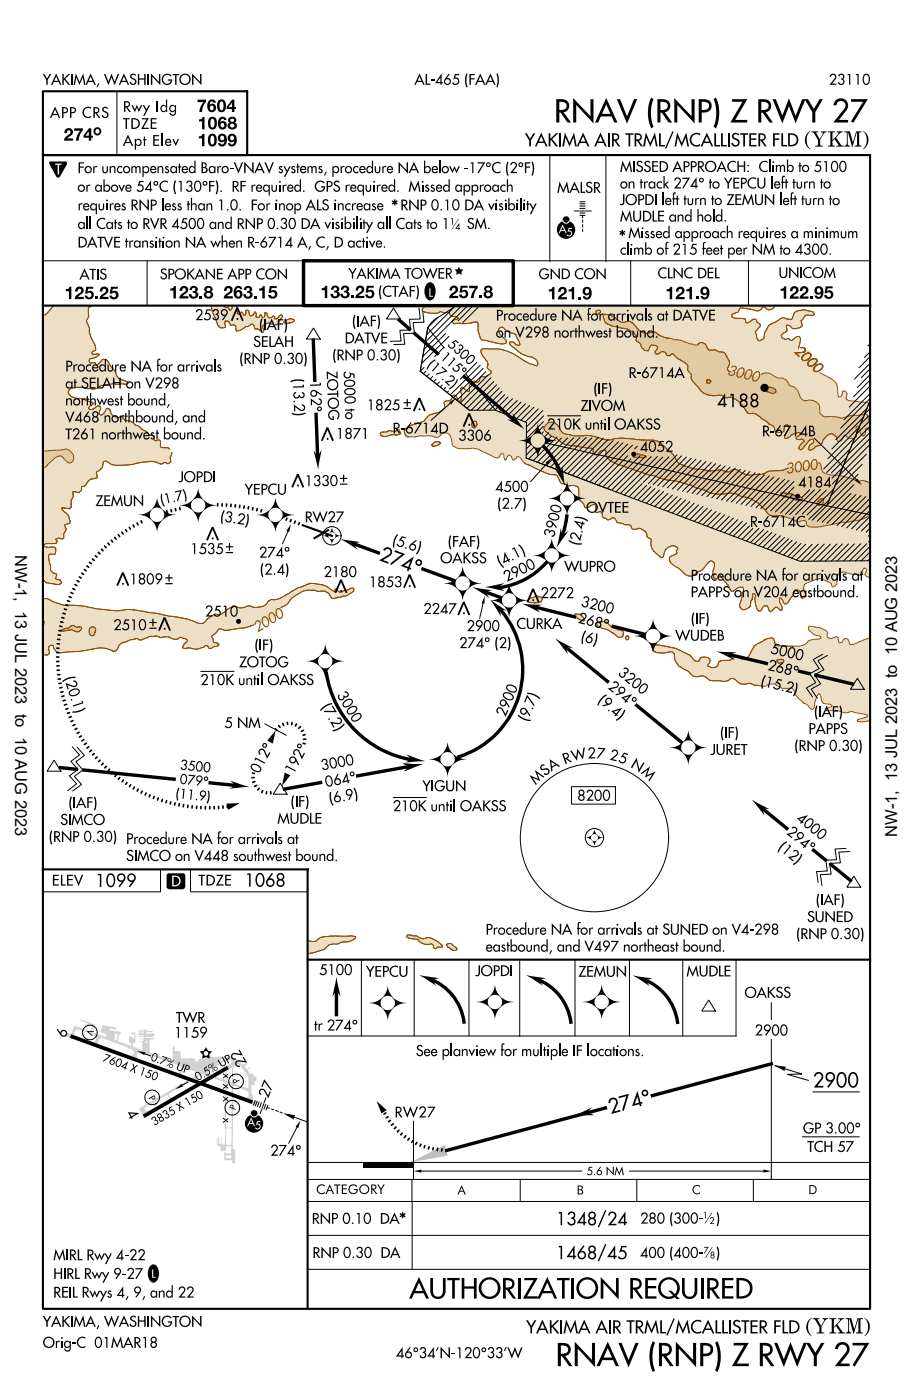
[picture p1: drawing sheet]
<svg xmlns="http://www.w3.org/2000/svg" width="137mm" height="210mm" viewBox="0 0 137 210" stroke-linecap="round" stroke-linejoin="round" font-family="sans-serif">
<defs><g id="words">
<g font-size="3.6">
<text x="82.9" y="18.3">RNAV (RNP) Z RWY 27</text>
<text x="83.2" y="204.5">RNAV (RNP) Z RWY 27</text>
</g>
<text font-size="3.1" x="61.3" y="194.4">AUTHORIZATION REQUIRED</text>
<g font-size="2.5">
<text x="2.3" y="83.1" transform="rotate(90 2.3 83.1)">NW-1, 13 JUL 2023 to 10 AUG 2023</text>
<text x="134.3" y="125.2" transform="rotate(-90 134.3 125.2)">NW-1, 13 JUL 2023 to 10 AUG 2023</text>
</g>
<g font-size="2.4">
<text x="120.3" y="21.9">(YKM)</text>
<text x="120.5" y="199.6">(YKM)</text>
</g>
<g font-size="2.3">
<text x="58.4" y="32.1">*</text>
<text x="92.5" y="36.6">*</text>
<text x="56.6" y="83.8" transform="rotate(20 56.6 83.8)">2</text>
<text x="58.2" y="84.4" transform="rotate(20 58.2 84.4)">7</text>
<text x="59.9" y="85" transform="rotate(20 59.9 85)">4 °</text>
<text x="91.3" y="166.8" transform="rotate(-15 91.3 166.8)">2</text>
<text x="93" y="166.3" transform="rotate(-15 93 166.3)">7</text>
<text x="94.7" y="165.9" transform="rotate(-15 94.7 165.9)">4 °</text>
<text x="121.7" y="162.8">2900</text>
<text x="59.6" y="183.7">*</text>
</g>
<g font-size="2">
<text x="29.6" y="16.8">7604</text>
<text x="9.5" y="21.1">274°</text>
<text x="29.7" y="21.9">1099</text>
<text x="29.7" y="19.4">1068</text>
<text x="78.6" y="21.9">YAKIMA AIR TRML/MCALLISTER FLD</text>
<text x="9.6" y="44.8">125.25</text>
<text x="25.3" y="44.7">123.8</text>
<text x="33.7" y="44.7">263.15</text>
<text x="47.9" y="44.6">133.25</text>
<text x="67.6" y="44.6">257.8</text>
<text x="82" y="44.8">121.9</text>
<text x="99.6" y="44.8">121.9</text>
<text x="116.6" y="44.7">122.95</text>
<text x="107.3" y="61">4188</text>
<text x="14.3" y="132.8">1099</text>
<text x="36.6" y="132.7">1068</text>
<text x="83.2" y="183.4">1348/24</text>
<text x="83.2" y="188.5">1468/45</text>
<text x="78.8" y="199.6">YAKIMA AIR TRML/MCALLISTER FLD</text>
</g>
<g font-size="1.7">
<text x="6.4" y="12.7">YAKIMA, WASHINGTON</text>
<text x="7.5" y="17.7">APP CRS</text>
<text x="18.4" y="16.8">Rwy Idg</text>
<text x="124.1" y="12.7">23110</text>
<text x="18.4" y="21.8">Apt Elev</text>
<text x="18.4" y="19.3">TDZE</text>
<text x="11.6" y="28.7">or above 54°C (130°F).</text>
<text x="11.6" y="25.9">For uncompensated Baro-VNAV systems, procedure NA below -17°C (2°F)</text>
<text x="34.7" y="28.7">RF required.</text>
<text x="47.7" y="28.7">GPS required.</text>
<text x="62.1" y="28.7">Missed approach</text>
<text x="83.4" y="28.9">MALSR</text>
<text x="92.8" y="28.2">on track 274° to YEPCU left turn to</text>
<text x="92.8" y="25.7">MISSED APPROACH: Climb to 5100</text>
<text x="11.6" y="34.3">all Cats to RVR 4500 and RNP 0.30 DA visibility all Cats to 1</text>
<text x="11.6" y="31.5">requires RNP less than 1.0. For inop ALS increase</text>
<text x="59.7" y="31.5">RNP 0.10 DA visibility</text>
<text x="92.8" y="33.2">MUDLE and hold.</text>
<text x="92.8" y="30.7">JOPDI left turn to ZEMUN left turn to</text>
<text x="93.9" y="35.6">Missed approach requires a minimum</text>
<text x="11.6" y="37.1">DATVE transition NA when R-6714 A, C, D active.</text>
<text x="92.8" y="38.1">climb of 215 feet per NM to 4300.</text>
<text x="29.2" y="47.9">2539</text>
<text x="74.2" y="48">Procedure NA for arrivals at DATVE</text>
<text x="37.9" y="51.9">SELAH</text>
<text x="49.7" y="53.9">(RNP 0.30)</text>
<text x="51.6" y="51.4">DATVE</text>
<text x="74.2" y="50.5">on V298 northwest bound.</text>
<text x="9.8" y="58.1">at SELAH on V298</text>
<text x="9.8" y="55.6">Procedure NA for arrivals</text>
<text x="35.8" y="54.5">(RNP 0.30)</text>
<text x="43.8" y="56.7" transform="rotate(88 43.8 56.7)">(1</text>
<text x="43.9" y="58.6" transform="rotate(88 43.9 58.6)">3 .2 )</text>
<text x="46.4" y="57" transform="rotate(88 46.4 57)">1</text>
<text x="46.4" y="58.3" transform="rotate(88 46.4 58.3)">6</text>
<text x="46.5" y="59.5" transform="rotate(88 46.5 59.5)">2 °</text>
<text x="48.9" y="55.5" transform="rotate(88 48.9 55.5)">ZO TO G</text>
<text x="51.4" y="55.5" transform="rotate(88 51.4 55.5)">5</text>
<text x="51.5" y="56.8" transform="rotate(88 51.5 56.8)">0</text>
<text x="51.5" y="58" transform="rotate(88 51.5 58)">0</text>
<text x="51.6" y="59.3" transform="rotate(88 51.6 59.3)">0 to</text>
<text x="94.1" y="56.6">R-6714A</text>
<text x="9.8" y="65.8">T261 northwest bound.</text>
<text x="9.8" y="63.2">V468 northbound, and</text>
<text x="9.8" y="60.7">northwest bound,</text>
<text x="50.3" y="65.7">1871</text>
<text x="54.9" y="61.4">1825</text>
<text x="58.8" y="64.9">R-6714D</text>
<text x="68.6" y="66">3306</text>
<text x="81.9" y="64.3">210K until OAKSS</text>
<text x="86.9" y="61.5">ZIVOM</text>
<text x="114.1" y="65.3">R-6714B</text>
<text x="95.8" y="67.6">4052</text>
<text x="14.3" y="75.8">ZEMUN</text>
<text x="26.7" y="72.2">JOPDI</text>
<text x="32.9" y="78" transform="rotate(9 32.9 78)">(3 .2 )</text>
<text x="36.6" y="74">YEPCU</text>
<text x="45.6" y="72.8">1330</text>
<text x="74.1" y="73.6">4500</text>
<text x="74.4" y="76.2">(2.7)</text>
<text x="83.8" y="76.9" transform="rotate(-76 83.8 76.9)">0</text>
<text x="87.7" y="76.7">OVTEE</text>
<text x="119.5" y="73">4184</text>
<text x="28.5" y="82.9">1535</text>
<text x="38.8" y="83.5">274°</text>
<text x="45.6" y="78.2">RW27</text>
<text x="58.6" y="81.5" transform="rotate(16 58.6 81.5)">(5 .6 )</text>
<text x="82.9" y="80.6" transform="rotate(-76 82.9 80.6)">3</text>
<text x="83.2" y="79.3" transform="rotate(-76 83.2 79.3)">9</text>
<text x="83.5" y="78.1" transform="rotate(-76 83.5 78.1)">0</text>
<text x="86.6" y="81.7" transform="rotate(-76 86.6 81.7)">(2 .4 )</text>
<text x="112.2" y="78.9">R-6714C</text>
<text x="19.4" y="87.5">1809</text>
<text x="48.4" y="86.4">2180</text>
<text x="55.2" y="87.9">1853</text>
<text x="65.9" y="84.3">OAKSS</text>
<text x="74.9" y="84.8" transform="rotate(-27 74.9 84.8)">(4 .1 )</text>
<text x="75.8" y="87.1" transform="rotate(-26 75.8 87.1)">2</text>
<text x="76.9" y="86.6" transform="rotate(-26 76.9 86.6)">9</text>
<text x="78.1" y="86" transform="rotate(-26 78.1 86)">0</text>
<text x="79.2" y="85.5" transform="rotate(-26 79.2 85.5)">0</text>
<text x="80.9" y="89.5">2272</text>
<text x="84.5" y="85.6">WUPRO</text>
<text x="103.4" y="89.4">PAPPS on V204 eastbound.</text>
<text x="103.4" y="86.9">Procedure NA for arrivals at</text>
<text x="17" y="94.3">2510</text>
<text x="30.7" y="92.3">2510</text>
<text x="63.4" y="91.9">2247</text>
<text x="69.8" y="94.5">2900</text>
<text x="77.3" y="94.1">CURKA</text>
<text x="86.4" y="93.2" transform="rotate(14 86.4 93.2)">2</text>
<text x="86.9" y="90.7" transform="rotate(14 86.9 90.7)">3</text>
<text x="86.9" y="95.9" transform="rotate(14 86.9 95.9)">(6 )</text>
<text x="87.6" y="93.5" transform="rotate(14 87.6 93.5)">6</text>
<text x="88.1" y="91" transform="rotate(14 88.1 91)">2</text>
<text x="88.8" y="93.8" transform="rotate(14 88.8 93.8)">8 °</text>
<text x="89.3" y="91.3" transform="rotate(14 89.3 91.3)">0</text>
<text x="101.1" y="95.9">WUDEB</text>
<text x="9.6" y="101.5" transform="rotate(72 9.6 101.5)">(2</text>
<text x="35.8" y="99.9">ZOTOG</text>
<text x="68.7" y="97">274° (2)</text>
<text x="92.4" y="100.9" transform="rotate(39 92.4 100.9)">3</text>
<text x="93.3" y="101.7" transform="rotate(39 93.3 101.7)">2</text>
<text x="114.8" y="100.3" transform="rotate(13 114.8 100.3)">2</text>
<text x="115.2" y="97.8" transform="rotate(13 115.2 97.8)">5</text>
<text x="116" y="100.6" transform="rotate(13 116 100.6)">6</text>
<text x="116.5" y="98.1" transform="rotate(13 116.5 98.1)">0</text>
<text x="117.2" y="100.8" transform="rotate(13 117.2 100.8)">8 °</text>
<text x="118.9" y="98.6" transform="rotate(13 118.9 98.6)">0</text>
<text x="10.1" y="103.3" transform="rotate(72 10.1 103.3)">0 .1 )</text>
<text x="30" y="102.5">210K until OAKSS</text>
<text x="48" y="105.8" transform="rotate(59 48 105.8)">(7 .2 )</text>
<text x="50.4" y="104.1" transform="rotate(59 50.4 104.1)">3</text>
<text x="51" y="105.1" transform="rotate(59 51 105.1)">0</text>
<text x="51.7" y="106.2" transform="rotate(59 51.7 106.2)">0</text>
<text x="52.3" y="107.3" transform="rotate(59 52.3 107.3)">0</text>
<text x="75.6" y="107.4" transform="rotate(-67 75.6 107.4)">2</text>
<text x="76.1" y="106.2" transform="rotate(-67 76.1 106.2)">9</text>
<text x="76.6" y="105.1" transform="rotate(-67 76.6 105.1)">0</text>
<text x="77.1" y="103.9" transform="rotate(-67 77.1 103.9)">0</text>
<text x="89.4" y="105" transform="rotate(39 89.4 105)">(9 .4 )</text>
<text x="90.9" y="103" transform="rotate(39 90.9 103)">2</text>
<text x="91.8" y="103.8" transform="rotate(39 91.8 103.8)">9</text>
<text x="92.8" y="104.6" transform="rotate(39 92.8 104.6)">4 °</text>
<text x="94.3" y="102.5" transform="rotate(39 94.3 102.5)">0</text>
<text x="95.3" y="103.3" transform="rotate(39 95.3 103.3)">0</text>
<text x="115.6" y="103.1" transform="rotate(13 115.6 103.1)">5 .2 )</text>
<text x="39.9" y="113.7" transform="rotate(-62 39.9 113.7)">2 °</text>
<text x="45.1" y="113.8" transform="rotate(-62 45.1 113.8)">2 °</text>
<text x="78.9" y="108.1" transform="rotate(-67 78.9 108.1)">(9 .7 )</text>
<text x="85.7" y="114" transform="rotate(-13 85.7 114)">W</text>
<text x="87.9" y="113.5" transform="rotate(-1 87.9 113.5)">2</text>
<text x="91.2" y="113.7" transform="rotate(12 91.2 113.7)">2</text>
<text x="106.4" y="113">JURET</text>
<text x="118.9" y="112.4">(RNP 0.30)</text>
<text x="121" y="109.9">PAPPS</text>
<text x="38.8" y="115.9" transform="rotate(-62 38.8 115.9)">0</text>
<text x="39.3" y="114.8" transform="rotate(-62 39.3 114.8)">1</text>
<text x="43.9" y="116" transform="rotate(-62 43.9 116)">1</text>
<text x="44.5" y="114.9" transform="rotate(-62 44.5 114.9)">9</text>
<text x="48.2" y="115.3" transform="rotate(-10 48.2 115.3)">3</text>
<text x="48.8" y="117.8" transform="rotate(-10 48.8 117.8)">0</text>
<text x="50" y="117.6" transform="rotate(-10 50 117.6)">6</text>
<text x="50.6" y="114.9" transform="rotate(-10 50.6 114.9)">0</text>
<text x="51.2" y="117.4" transform="rotate(-10 51.2 117.4)">4 °</text>
<text x="63.2" y="118.4">YIGUN</text>
<text x="80.2" y="117.5" transform="rotate(-44 80.2 117.5)">M</text>
<text x="81.6" y="116.2" transform="rotate(-38 81.6 116.2)">S</text>
<text x="82.5" y="115.5" transform="rotate(-32 82.5 115.5)">A</text>
<text x="84.5" y="114.4" transform="rotate(-19 84.5 114.4)">R</text>
<text x="86.4" y="119.9">8200</text>
<text x="94.3" y="114.8" transform="rotate(31 94.3 114.8)">N</text>
<text x="95.9" y="115.7" transform="rotate(43 95.9 115.7)">M</text>
<text x="9" y="123.5">SIMCO</text>
<text x="41.5" y="123.3">MUDLE</text>
<text x="49.4" y="120.3" transform="rotate(-10 49.4 120.3)">(6 .9 )</text>
<text x="58.8" y="121.4">210K until OAKSS</text>
<text x="117.6" y="124.7" transform="rotate(39 117.6 124.7)">2</text>
<text x="118.6" y="125.5" transform="rotate(39 118.6 125.5)">9</text>
<text x="119.1" y="122.7" transform="rotate(39 119.1 122.7)">4</text>
<text x="120.1" y="123.5" transform="rotate(39 120.1 123.5)">0</text>
<text x="121" y="124.3" transform="rotate(39 121 124.3)">0</text>
<text x="122" y="125.1" transform="rotate(39 122 125.1)">0</text>
<text x="7.3" y="126">(RNP 0.30) Procedure NA for arrivals at</text>
<text x="18.9" y="128.9">SIMCO on V448 southwest bound.</text>
<text x="116.4" y="127" transform="rotate(39 116.4 127)">(1</text>
<text x="117.8" y="128.2" transform="rotate(39 117.8 128.2)">2 )</text>
<text x="119.5" y="126.3" transform="rotate(39 119.5 126.3)">4 °</text>
<text x="7.8" y="132.6">ELEV</text>
<text x="29.7" y="132.6">TDZE</text>
<text x="72.7" y="142.4">eastbound, and V497 northeast bound.</text>
<text x="72.7" y="139.9">Procedure NA for arrivals at SUNED on V4-298</text>
<text x="119.2" y="140.6">(RNP 0.30)</text>
<text x="120.8" y="138">SUNED</text>
<text x="47.8" y="146">5100</text>
<text x="54.8" y="146.2">YEPCU</text>
<text x="71.2" y="146.1">JOPDI</text>
<text x="86.5" y="146.2">ZEMUN</text>
<text x="102.8" y="146.2">MUDLE</text>
<text x="111.5" y="149.4">OAKSS</text>
<text x="8.7" y="153.7" transform="rotate(110 8.7 153.7)">9</text>
<text x="26.1" y="155.3">1159</text>
<text x="26.3" y="153.1">TWR</text>
<text x="47" y="154.3">tr 274°</text>
<text x="113" y="155">2900</text>
<text x="36.4" y="158.1" transform="rotate(-120 36.4 158.1)">2</text>
<text x="37" y="159.2" transform="rotate(-120 37 159.2)">2</text>
<text x="62.2" y="158.1">See planview for multiple IF locations.</text>
<text x="18.9" y="166.6" transform="rotate(60 18.9 166.6)">4</text>
<text x="40.1" y="164.5" transform="rotate(-68 40.1 164.5)">2</text>
<text x="40.6" y="163.3" transform="rotate(-68 40.6 163.3)">7</text>
<text x="59.1" y="167.3">RW27</text>
<text x="40.4" y="173">274°</text>
<text x="120.2" y="169.7">GP 3.00°</text>
<text x="120.8" y="172.4">TCH 57</text>
<text x="46.7" y="183.2">RNP 0.10 DA</text>
<text x="95.8" y="183.1">280 (300-</text>
<text x="8" y="191.4">HIRL Rwy 9-27</text>
<text x="8" y="188.6">MIRL Rwy 4-22</text>
<text x="46.8" y="188.3">RNP 0.30 DA</text>
<text x="95.8" y="188.3">400 (400-</text>
<text x="8" y="194.2">REIL Rwys 4, 9, and 22</text>
<text x="6.4" y="198.6">YAKIMA, WASHINGTON</text>
<text x="6.4" y="201.7">Orig-C</text>
<text x="14.1" y="201.7">01MAR18</text>
<text x="59.3" y="203.3">46°34'N-120°33'W</text>
</g>
<g font-size="1.7" fill="#fff">
<text x="8.2" y="26.1">T</text>
<text x="25.6" y="132.7">D</text>
</g>
<g font-size="1.7" fill="#955101">
<text x="118.7" y="52.7" transform="rotate(43 118.7 52.7)">2</text>
<text x="119.6" y="53.5" transform="rotate(43 119.6 53.5)">0</text>
<text x="108.8" y="56.1" transform="rotate(13 108.8 56.1)">3</text>
<text x="109.9" y="56.4" transform="rotate(13 109.9 56.4)">0</text>
<text x="112.3" y="56.9" transform="rotate(13 112.3 56.9)">0</text>
<text x="120.5" y="54.3" transform="rotate(43 120.5 54.3)">0</text>
<text x="121.4" y="55.1" transform="rotate(43 121.4 55.1)">0</text>
<text x="117.7" y="70.9" transform="rotate(-8 117.7 70.9)">3</text>
<text x="120.1" y="70.6" transform="rotate(-8 120.1 70.6)">0</text>
<text x="121.3" y="70.4" transform="rotate(-8 121.3 70.4)">0</text>
<text x="38.5" y="94.7" transform="rotate(-31 38.5 94.7)">2</text>
<text x="39.5" y="94.1" transform="rotate(-31 39.5 94.1)">0</text>
<text x="40.5" y="93.5" transform="rotate(-31 40.5 93.5)">0</text>
</g>
<g font-size="1.6">
<text x="11.9" y="41.8">ATIS</text>
<text x="23.9" y="41.8">SPOKANE APP CON</text>
<text x="52.2" y="41.7">YAKIMA TOWER</text>
<text x="80.6" y="41.8">GND CON</text>
<text x="98.4" y="41.7">CLNC DEL</text>
<text x="116.5" y="41.6">UNICOM</text>
</g>
<g font-size="1.5">
<text x="65.8" y="53.6" transform="rotate(41 65.8 53.6)">1</text>
<text x="66.9" y="51.7" transform="rotate(41 66.9 51.7)">5</text>
<text x="67.8" y="52.5" transform="rotate(41 67.8 52.5)">3</text>
<text x="68.6" y="53.2" transform="rotate(41 68.6 53.2)">0</text>
<text x="69.5" y="54" transform="rotate(41 69.5 54)">0</text>
<text x="63.8" y="54.8" transform="rotate(41 63.8 54.8)">(1</text>
<text x="65.1" y="55.9" transform="rotate(41 65.1 55.9)">7 .2 )</text>
<text x="66.7" y="54.4" transform="rotate(41 66.7 54.4)">1</text>
<text x="67.5" y="55.2" transform="rotate(41 67.5 55.2)">5 °</text>
<text x="24.1" y="75.6" transform="rotate(-13 24.1 75.6)">(1 .7 )</text>
<text x="26.2" y="119.5" transform="rotate(6 26.2 119.5)">(1</text>
<text x="26.8" y="117.3" transform="rotate(6 26.8 117.3)">0</text>
<text x="26.9" y="115.2" transform="rotate(6 26.9 115.2)">3</text>
<text x="28" y="119.6" transform="rotate(6 28 119.6)">1 .9 )</text>
<text x="28" y="117.4" transform="rotate(6 28 117.4)">7</text>
<text x="28" y="115.3" transform="rotate(6 28 115.3)">5</text>
<text x="29.1" y="117.5" transform="rotate(6 29.1 117.5)">9 °</text>
<text x="30.3" y="115.5" transform="rotate(6 30.3 115.5)">0</text>
<text x="47.3" y="178.7">CATEGORY</text>
</g>
<g font-size="1.4">
<text x="68.5" y="178.8">A</text>
<text x="86.3" y="178.8">B</text>
<text x="103.5" y="178.7">C</text>
<text x="121" y="178.7">D</text>
</g>
<g font-size="1.3" fill="#fff">
<text x="84.8" y="35.4">5</text>
<text x="64.1" y="44.4">L</text>
<text x="29.6" y="161.8" transform="rotate(-30 29.6 161.8)">0 .5 % UP</text>
<text x="38.1" y="169">5</text>
<text x="22.7" y="191.3">L</text>
</g>
<g font-size="1.3">
<text x="15.3" y="158.9" transform="rotate(20 15.3 158.9)">7</text>
<text x="16.2" y="159.2" transform="rotate(20 16.2 159.2)">6</text>
<text x="17.1" y="159.5" transform="rotate(20 17.1 159.5)">0</text>
<text x="18" y="159.8" transform="rotate(20 18 159.8)">4 X 1</text>
<text x="21.6" y="161.1" transform="rotate(20 21.6 161.1)">5</text>
<text x="22.5" y="158.7" transform="rotate(20 22.5 158.7)">0 .7 % UP</text>
<text x="33.4" y="160.6" transform="rotate(90 33.4 160.6)">x x x</text>
<text x="24.8" y="167.6" transform="rotate(-30 24.8 167.6)">3</text>
<text x="25.6" y="167.1" transform="rotate(-30 25.6 167.1)">5 X 1</text>
<text x="28.9" y="165.2" transform="rotate(-30 28.9 165.2)">5</text>
<text x="29.7" y="164.7" transform="rotate(-30 29.7 164.7)">0</text>
<text x="33.4" y="167.3" transform="rotate(90 33.4 167.3)">x</text>
<text x="23.1" y="168.5" transform="rotate(-30 23.1 168.5)">3</text>
<text x="23.9" y="168.1" transform="rotate(-30 23.9 168.1)">8</text>
<text x="87.8" y="175.9">5.6 NM</text>
</g>
<g font-size="1">
<text x="67.3" y="33.6">1</text>
<text x="13.1" y="154" transform="rotate(110 13.1 154)">V</text>
<text x="35.9" y="161.8" transform="rotate(-120 35.9 161.8)">P</text>
<text x="22.2" y="164.3" transform="rotate(60 22.2 164.3)">P</text>
<text x="35.2" y="166.2" transform="rotate(-70 35.2 166.2)">P</text>
<text x="105.2" y="182.4">1</text>
<text x="106.2" y="183.2">2</text>
<text x="105.3" y="187.6">7</text>
<text x="106.3" y="188.4">8</text>
</g>
</g></defs>
<g fill="#eddfc6">
<path d="M122.3 53.7l.2 .1 .1 .2a1.15 1.15 0 0 0-.4 1.5l2.4 1.3a1.58 1.58 0 0 1 .8 1.2l.1 1.4 .4-.1 .2-.2v-.5l.1-.1a.47 .47 0 0 1 .5 .7l-.1 .5 .2 .2 3.4 .5v26l-.4-.1-.3-.3 .2-.6-.1-.3h-.3l-.2 .2a.65 .65 0 0 1-.3 .8l-.7-.2-.5 .1-.8-.2a1.04 1.04 0 0 0-1.2 0 1.04 1.04 0 0 0-.3 1.2v.4l-.4 .4-.3 .1-.2-.6-1.6-.7-.8 .2-1.3 .5a.85 .85 0 0 0-.2 1.4 .58 .58 0 0 1-.5 .8l-.1-.1-.1-.3a.69 .69 0 0 0-.8-.8l-.3 .8-.7 1-.3 .3h-.2l-.2-.2-.2-.4-.4-.3v.6l.4 .7-.1 .4a.24 .24 0 0 1-.2 .2 .24 .24 0 0 1-.2-.3l-.3-.2h-.2l-.8 .7-.2-.2-.2-.7h-.5l-.6 .7a.5 .5 0 0 1-.6-.5l-.2-.9 .1-.9-.3-.3-.2 .1v.8l-.2 .4a1.02 1.02 0 0 1-1.3 1.1l-.3-.3-.1-.4 .6-2-.1-.6a1.64 1.64 0 0 0-1.4 .6h-.3l-.3-.3-.2-.7-.6-.5-.6-.9h-.1l-.4 .5-.5-.1v-.4l-.1-.2 .1-.6a.8 .8 0 0 0-.4-1.3l-.5 .3a3.3 3.3 0 0 1-1.8 1.6 1.29 1.29 0 0 1-1.9-.3l-1.4-1a.97 .97 0 0 1-.5-1.3l.9-.4 .1-.2v-.3l.1-.1a.7 .7 0 0 0-1.1-.5 1.4 1.4 0 0 0-1 1.5l-.4 .2-.3-.4a2.14 2.14 0 0 1-1.1-2.4l-.7-.3-.1-.7-.2-.2zM63.4 46l.3-.3h52.2v.1a.8 .8 0 0 1-.7 .5 .8 .8 0 0 1-.7-.3l-.3-.1-.2 .2a.82 .82 0 0 1-.9 .4l-.8-.2-1.4-.2-.5 .7h-.2a.72 .72 0 0 0-.7 .5l.2 .2a1.76 1.76 0 0 0 1.4 .2l.4 .1 .1 .5h.4l.8-.5h.3l.1 .2a.41 .41 0 0 0 .5 .5h.1v.4l-.8 .8 .5 1.2a1.04 1.04 0 0 0 .9-.3 2.56 2.56 0 0 1 .6-1.8l1.7-1.1a.76 .76 0 0 1 1.1 0l.6 .1 .2-.2a1.25 1.25 0 0 1 1.3-1.1 3.5 3.5 0 0 1 1.8 .2l.2 .3-.1 .2h-.5a.92 .92 0 0 0-1.2 .6l-.2 .2 .2 .7-.4 .3-1 .2-.5-.4-.5-.1 .1 .8-.9 .7a.66 .66 0 0 0 .9 .5h.3l.2 .2h.3l.7-.5h.3a1.96 1.96 0 0 1-.1 1.7 .68 .68 0 0 0 .6 .9 1.34 1.34 0 0 1 1-.7l.3 .6-.4 .7v.4h.4l.6-.4 .3 .1-25.8 25.8-.5-.3-.4-.1-.2 .1a.61 .61 0 0 1-.7 0 .61 .61 0 0 1-.3-.5l-.4-.2h-.5l-.1-.1-1-.2-.3-.5a.45 .45 0 0 0-.8 0l-.4 .1-.2-.2-.4-.1-.1-.2v-.3l-.3-.4-.5 .1-.3-.1a1.34 1.34 0 0 0 0-1.1h-.3l-.9 .5h-.3l-.2-.5-.7-.7-.2-1.9-.4-.2h-1l-1-.3-.4-.5a1 1 0 0 0-1.3-.9l-1.3-.4-1.9-1a1.66 1.66 0 0 1-1.2-.9l-.1-.2-.5-.1-.5 .5-.2-.1-.1-.3a.32 .32 0 0 0-.3-.4 .32 .32 0 0 0-.4 .3l-.1 .4h-.2l-.2-.8-.3-.2-.4 .7a1.59 1.59 0 0 1-1.4-.5l-1.9-.8-.5-.1h-1.5a1.71 1.71 0 0 1-1.7-.6l-.3-1.3a.9 .9 0 0 0-.8-.4 .9 .9 0 0 0-.8 .5 1.37 1.37 0 0 1-1.2 0l-1.8-.1-.7 .2h-1a.78 .78 0 0 1-.5-1l.5-.6 1.9-.6a1.26 1.26 0 0 0 .9-.7l.6-.5a2.91 2.91 0 0 0 2.1-1l-.1-.6a.62 .62 0 0 1 .8-.4l.2-.1 .2-.7 .3-.1 .3 .2 .4 .7 .3-.1 .1-.9-.2-.7 .2-.3h.3l.6 .6 .3-.1a1.11 1.11 0 0 1 .7-1.5l.5 .2 .3-.2 .2-.6h.3a.85 .85 0 0 0 .8-.3l.4-.3v-.2l-.6-.5 .2-.5-.2-.6-.7-.8-.3-.7 .3-.3h1a7.3 7.3 0 0 1 5.2 1.8l1 .4 1 .3a.69 .69 0 0 0-.4-1l-.4-.3a4 4 0 0 1-2.7-1.4l-.6-.5v-.3h.6l.3 .4a.37 .37 0 0 0 .6-.1l-.6-1.4-.1-.1a2.85 2.85 0 0 1-1.9-1 .55 .55 0 0 0-.6 .6l.2 .4 .5 .5a.77 .77 0 0 1 .5 .8 2.87 2.87 0 0 1-2-.1l-1.7-.3-.2-.3a3.9 3.9 0 0 1-.4-2.2v-.2h-.5a7.3 7.3 0 0 1-2.6 .2l-.5 .1-.2-.4 .1-.2 .7-.1 .1-.2-.3-.2-.8-.1-.3-.5h-.8l-.5-.1a1.86 1.86 0 0 1-1.8 .2l-.9-.4z" fill-rule="evenodd"/>
<path d="M97.7 96.7a1.19 1.19 0 0 1 1.2-.1 11.2 11.2 0 0 1 4.4 1.5 1.54 1.54 0 0 0 1.1 .9l.2-.1 .2-.4a1.18 1.18 0 0 1 1.5 .2l-.1 .5-.3 .5a1.18 1.18 0 0 0 1.5-.1l.2-.6 .6-.1a2.02 2.02 0 0 0 1.9-.7l.5 .1a.95 .95 0 0 0 1.6-.2l.5-1.1a3.1 3.1 0 0 1 1.5-1.1l.3-.1a1.42 1.42 0 0 1 1.2-.3l.3 .9a.74 .74 0 0 0 1 .2 10.1 10.1 0 0 0 3.3 0l.2-.1a1.83 1.83 0 0 1 2-.8l.4-.2-.2-.3-.9-.2-.7-.7-.1-.5 .1-.1 .8 .1a2.7 2.7 0 0 1 2 .9 .58 .58 0 0 0 .1 .8 .58 .58 0 0 0 .8-.1l.2-.1 .4 .1 .1 .6 .1 .2h.1a.57 .57 0 0 0 .6-.4l.1-.2h.5l.3 .8a.61 .61 0 0 0 .8 0l2.2-.9v12.3l-1 .3a.91 .91 0 0 1-.9-.3l.4-.2a1.32 1.32 0 0 0 1.1-.4l-.2-.3-1.5-.2a1.38 1.38 0 0 0-1.4 0l-.6-.1-.7-.2h-1.8v-.2l.9-.5v-.1l-.3-.2h-.3a1.01 1.01 0 0 1-1-1.1l-.2-.4-.2-.1v.1a3.7 3.7 0 0 0-.6 1.9l-.3 .4h-.1a2.37 2.37 0 0 0-1.3-1l-.3-.4a1.98 1.98 0 0 1-1.1-1.5l-.3-.3h-1.4l-1.1-.6h-.9l-.3 .2a.63 .63 0 0 1-.8 .1l-1.2-.2a.94 .94 0 0 0-1.1-.1 1.7 1.7 0 0 1-1.5-.6 .64 .64 0 0 0-1.1 0 2.15 2.15 0 0 1-1.5 .1h-.5a1.54 1.54 0 0 1-1.5-.6l-.7-.1a1.29 1.29 0 0 1-1.7-.6l-.6-.3a2.85 2.85 0 0 1-1.6-1.5l-.1-1-.3-.2-1.4 .1h-.8l-.3-.1a.68 .68 0 0 1-.5-.7z" fill-rule="evenodd"/>
<path d="M46 140.8l1.2 .1 .4-.3a2.64 2.64 0 0 1 1.9-.5h3.3l.4 .1v.2a2.99 2.99 0 0 1-2.1 .6 1.29 1.29 0 0 1-1.3 .3l-.6 .2-.1 .1a2.21 2.21 0 0 1-1.5 .8l-1.6 .4zM6.4 89.6h.7l.5 .2a5.3 5.3 0 0 0 3 .8l1.6 .1 1.7 .3a13.3 13.3 0 0 0 5.1 .2l1 .1 3.3 .5 2 .4a15.6 15.6 0 0 1 4.6 1.1 1.26 1.26 0 0 0 1.2-.8l1-.6a1.71 1.71 0 0 0 2-.7l.5-.3a.94 .94 0 0 1 1.1 0 1.96 1.96 0 0 0 1.4-.2h.3a2.18 2.18 0 0 0 2.6-.4l.2-.3 .3-.2h.4a5.3 5.3 0 0 0 2.5-1.1l1.2-.8 1.3-.4a1.64 1.64 0 0 1 1.3-.1 4.2 4.2 0 0 1 2.7 1.1h.2l.1-.3h.2a.57 .57 0 0 0 .9 .3l.8-.2 .4-.3h.4v.5l-.3 .2a1.62 1.62 0 0 1-1.4 .5l-.1 .2h-.6v.1l-.6 .1-.4-.3a1.39 1.39 0 0 0-1.3-.8 1.01 1.01 0 0 1-1-.1 3.5 3.5 0 0 0-2.8 .6 3.7 3.7 0 0 0-1.4 1.4l-1.3 .7a1.9 1.9 0 0 1-1.2 1.7l-1.5 .4a11 11 0 0 1-3.6 .9l-1.3 .2-1.4-.1-.4 .6-.7 .4 .3 .4 .1 .6a.54 .54 0 0 1 .8 .4l-.3 .1-.6 .1-.3 .3-.4-.1-.1-.3a.38 .38 0 0 0-.6 .2l-.6 .1a1.68 1.68 0 0 1-1.5 0l-.5 .1-.5-.1v-.3l.7-.9-.5-.2-.7-.2a1 1 0 0 1-1.4 .1 2.1 2.1 0 0 0-1.6-.1l-.2-.1a.62 .62 0 0 0-.7 0h-.7l-1.1 .5-.9-.2a.84 .84 0 0 1-.8 .2l-.8 .3a1.25 1.25 0 0 0-1.1 1l-.3 .3-.3 .1a3.6 3.6 0 0 0-2.4-.5l-2.5 .5-3.2 .2-.5-.2-.4-.5v-.3a.45 .45 0 0 0-.7 .1l.1 .8a.59 .59 0 0 1-1 .3zM6.4 47.2l.4-.1 1.2-1.4h5.8l-.5 .3-.1 .2v.7a.9 .9 0 0 1-.2 1.1v.3a1.99 1.99 0 0 1 .4 1.5l.2 .7 .6 1.1 .1 .7v.1l-.4 .2-.2 .2 .2 .2h.9l.1 .1-.4 .3-1 .3-.2 .3 .2 .3h.8v.3h.1l.4-.1 .5-.7a.82 .82 0 0 1 1.1 .7l.8 1 .2 .7a1.89 1.89 0 0 0 1.4 .8l.2 .1 .2 .3-.2 .1-2.2-.1-1.2 .3a.74 .74 0 0 0-.8 .2l-.3 .2-.6 .2-.3-.2a1.61 1.61 0 0 1-1.2-.1l-1.5 .1a.66 .66 0 0 0-.6 .8 2.17 2.17 0 0 0 1.9 .8l1.7 .5v.2v.2l-.5 .2-.1 .3a.58 .58 0 0 0 .9 0l.5-.4 .4 .2v.4l-.3 .6 .3 .2 .4-.2 .4-.7 .1-.1 .3 .1 .2 .2v.2a1.33 1.33 0 0 0 1.3 .9l.6-.2 .1 .4 .3 .2 .9 .2 .6 .6h.2l.7 .5 .7 .4 .5 .6 .3-.1 .3 .2 .1 .6 .4 .1 .3-.2a.67 .67 0 0 1 .2 .9v.2l.2 .1h1l.2 .2v.4l.3 .2-.2 .7v.6l-.3 .3-.6-.2-.4 .3-.4-.1a2.52 2.52 0 0 0-1.8-.3l-.9 .1a13.3 13.3 0 0 1-4.3 .4l-.3-.2a1.04 1.04 0 0 0-.9-.4l-.2 .1v.4a1.49 1.49 0 0 1-1 1.2l.1 .8-.1 .1a1.47 1.47 0 0 0-1.6 1 .56 .56 0 0 1-.6 .2v.6l-.4 .3-.9-.1v.8l-.3 .5 .1 .9-.2 .3h-1.3l.2 .3 .3 .2a1.39 1.39 0 0 1 .7 1.2l.1 .4-.9 .4 .3 .7a1.55 1.55 0 0 0-.4 1.3l-.1 .1a.83 .83 0 0 0-1.1 .1l.3 .2-.2 .3-1.6 .1-.2 .1v.3l1 .1a.55 .55 0 0 1 .6 .1 .55 .55 0 0 1 .2 .6l-.2 .4-.7-.1-.2 .2 .1 .9a1.73 1.73 0 0 1 .1 1.3l.5 .5 .4 .1 .1 .2-.2 .5 .7 .2 .2 .3v.2l-.2 .2h-.7l-1.3-.3-.6-.5z" fill-rule="evenodd"/>
<path d="M31.6 45.7h2v.2l.6 .1 .3 .5 .1-.2 .2-.6h.7v1.2l.1 .2 .4-.1 .2-.3 .3 .5h.2l.1-.2v-.6l.4 .1 .2 .7a.53 .53 0 0 0 .7-.5l.3 .2-.1 .5 .1 .1h.4l.2-.4 .3 .5 .2-.1 .2-.8 .2 .2 .3 .6h.4l.3-.2 .2 .1 .1 .3 .3-.1 .3-.3 .3-.2 .2 .3-.3 .3a1.76 1.76 0 0 1-.8 1l-.6-.2a1.02 1.02 0 0 0-1.3 .3l.1 .3a.38 .38 0 0 1 0 .6l-.2 .1-.6-.6h-.5l-.2-.6-.3-.1-.5 .4h-.4l-.2 .2a1.74 1.74 0 0 1-1.1 .4l-.1-.7a.61 .61 0 0 0-.8-.1l-.2-.5-.6-.1v.9l-.7 .1-.4-.4-.2-.8a4.3 4.3 0 0 1-.8-2.2z" fill-rule="evenodd"/>
<path d="M42.5 48.1v-.1a1.61 1.61 0 0 1 1.4-.2l.2 .1a.68 .68 0 0 1-.8 .5h-.5l-.3-.1z" fill-rule="evenodd"/>
<path d="M61 139.9l1.3 .2a1.41 1.41 0 0 0 1.7 .2 3.9 3.9 0 0 1 2.2 1.2v.3a1.03 1.03 0 0 0-1 .2h-.2l-.1-.5-.3-.2a1.73 1.73 0 0 1-2-.7l-1.6-.3-.2-.1z" fill-rule="evenodd"/>
<path d="M66.8 141.4l.4-.2 .5 .2 .6 .5 .1 .2-.1 .1a1.1 1.1 0 0 1-1.1-.4l-.2-.1z" fill-rule="evenodd"/>
<path d="M79 89.9l.4-.4h.4l.5-.3 .3 .1a.42 .42 0 0 1 .4 .2 .42 .42 0 0 1 0 .5 1.23 1.23 0 0 1-1.2 .2h-.1a.57 .57 0 0 1-.7-.3z" fill-rule="evenodd"/>
<path d="M86 91.9l.9 .1 .6 .6v.2l-.1 .1h-.2l-1.2-.6-.1-.1z" fill-rule="evenodd"/>
<path d="M89.3 93.3a1.4 1.4 0 0 1 2.1 .4l.3 .3 1.5 .4 .1 .3-.1 .6a.71 .71 0 0 1-1-.2 5.9 5.9 0 0 0-2.1-1.1l-.7-.4z" fill-rule="evenodd"/>
<path d="M64.7 66.5a.9 .9 0 0 1 1.2-.3v.2l-.8 .4h-.4l.1-.1h-.1z" fill-rule="evenodd"/>
<path d="M56.9 64.8l.2-.1 .8-.1 .3-.1 1 .1 .5-.3 .2 .4 .1 .2-.2 .1-1.6 .2a1.5 1.5 0 0 1-1.2 0z" fill-rule="evenodd"/>
<path d="M46 140.8l1.2 .1 .4-.3a2.64 2.64 0 0 1 1.9-.5h3.3l.4 .1v.2a2.99 2.99 0 0 1-2.1 .6 1.29 1.29 0 0 1-1.3 .3l-.6 .2-.1 .1a2.21 2.21 0 0 1-1.5 .8l-1.6 .4zM6.4 89.6h.7l.5 .2a5.3 5.3 0 0 0 3 .8l1.6 .1 1.7 .3a13.3 13.3 0 0 0 5.1 .2l1 .1 3.3 .5 2 .4a15.6 15.6 0 0 1 4.6 1.1 1.26 1.26 0 0 0 1.2-.8l1-.6a1.71 1.71 0 0 0 2-.7l.5-.3a.94 .94 0 0 1 1.1 0 1.96 1.96 0 0 0 1.4-.2h.3a2.18 2.18 0 0 0 2.6-.4l.2-.3 .3-.2h.4a5.3 5.3 0 0 0 2.5-1.1l1.2-.8 1.3-.4a1.64 1.64 0 0 1 1.3-.1 4.2 4.2 0 0 1 2.7 1.1h.2l.1-.3h.2a.57 .57 0 0 0 .9 .3l.8-.2 .4-.3h.4v.5l-.3 .2a1.62 1.62 0 0 1-1.4 .5l-.1 .2h-.6v.1l-.6 .1-.4-.3a1.39 1.39 0 0 0-1.3-.8 1.01 1.01 0 0 1-1-.1 3.5 3.5 0 0 0-2.8 .6 3.7 3.7 0 0 0-1.4 1.4l-1.3 .7a1.9 1.9 0 0 1-1.2 1.7l-1.5 .4a11 11 0 0 1-3.6 .9l-1.3 .2-1.4-.1-.4 .6-.7 .4 .3 .4 .1 .6a.54 .54 0 0 1 .8 .4l-.3 .1-.6 .1-.3 .3-.4-.1-.1-.3a.38 .38 0 0 0-.6 .2l-.6 .1a1.68 1.68 0 0 1-1.5 0l-.5 .1-.5-.1v-.3l.7-.9-.5-.2-.7-.2a1 1 0 0 1-1.4 .1 2.1 2.1 0 0 0-1.6-.1l-.2-.1a.62 .62 0 0 0-.7 0h-.7l-1.1 .5-.9-.2a.84 .84 0 0 1-.8 .2l-.8 .3a1.25 1.25 0 0 0-1.1 1l-.3 .3-.3 .1a3.6 3.6 0 0 0-2.4-.5l-2.5 .5-3.2 .2-.5-.2-.4-.5v-.3a.45 .45 0 0 0-.7 .1l.1 .8a.59 .59 0 0 1-1 .3zM6.4 47.2l.4-.1 1.2-1.4h5.8l-.5 .3-.1 .2v.7a.9 .9 0 0 1-.2 1.1v.3a1.99 1.99 0 0 1 .4 1.5l.2 .7 .6 1.1 .1 .7v.1l-.4 .2-.2 .2 .2 .2h.9l.1 .1-.4 .3-1 .3-.2 .3 .2 .3h.8v.3h.1l.4-.1 .5-.7a.82 .82 0 0 1 1.1 .7l.8 1 .2 .7a1.89 1.89 0 0 0 1.4 .8l.2 .1 .2 .3-.2 .1-2.2-.1-1.2 .3a.74 .74 0 0 0-.8 .2l-.3 .2-.6 .2-.3-.2a1.61 1.61 0 0 1-1.2-.1l-1.5 .1a.66 .66 0 0 0-.6 .8 2.17 2.17 0 0 0 1.9 .8l1.7 .5v.2v.2l-.5 .2-.1 .3a.58 .58 0 0 0 .9 0l.5-.4 .4 .2v.4l-.3 .6 .3 .2 .4-.2 .4-.7 .1-.1 .3 .1 .2 .2v.2a1.33 1.33 0 0 0 1.3 .9l.6-.2 .1 .4 .3 .2 .9 .2 .6 .6h.2l.7 .5 .7 .4 .5 .6 .3-.1 .3 .2 .1 .6 .4 .1 .3-.2a.67 .67 0 0 1 .2 .9v.2l.2 .1h1l.2 .2v.4l.3 .2-.2 .7v.6l-.3 .3-.6-.2-.4 .3-.4-.1a2.52 2.52 0 0 0-1.8-.3l-.9 .1a13.3 13.3 0 0 1-4.3 .4l-.3-.2a1.04 1.04 0 0 0-.9-.4l-.2 .1v.4a1.49 1.49 0 0 1-1 1.2l.1 .8-.1 .1a1.47 1.47 0 0 0-1.6 1 .56 .56 0 0 1-.6 .2v.6l-.4 .3-.9-.1v.8l-.3 .5 .1 .9-.2 .3h-1.3l.2 .3 .3 .2a1.39 1.39 0 0 1 .7 1.2l.1 .4-.9 .4 .3 .7a1.55 1.55 0 0 0-.4 1.3l-.1 .1a.83 .83 0 0 0-1.1 .1l.3 .2-.2 .3-1.6 .1-.2 .1v.3l1 .1a.55 .55 0 0 1 .6 .1 .55 .55 0 0 1 .2 .6l-.2 .4-.7-.1-.2 .2 .1 .9a1.73 1.73 0 0 1 .1 1.3l.5 .5 .4 .1 .1 .2-.2 .5 .7 .2 .2 .3v.2l-.2 .2h-.7l-1.3-.3-.6-.5z" fill-rule="evenodd"/>
<path d="M31.6 45.7h2v.2l.6 .1 .3 .5 .1-.2 .2-.6h.7v1.2l.1 .2 .4-.1 .2-.3 .3 .5h.2l.1-.2v-.6l.4 .1 .2 .7a.53 .53 0 0 0 .7-.5l.3 .2-.1 .5 .1 .1h.4l.2-.4 .3 .5 .2-.1 .2-.8 .2 .2 .3 .6h.4l.3-.2 .2 .1 .1 .3 .3-.1 .3-.3 .3-.2 .2 .3-.3 .3a1.76 1.76 0 0 1-.8 1l-.6-.2a1.02 1.02 0 0 0-1.3 .3l.1 .3a.38 .38 0 0 1 0 .6l-.2 .1-.6-.6h-.5l-.2-.6-.3-.1-.5 .4h-.4l-.2 .2a1.74 1.74 0 0 1-1.1 .4l-.1-.7a.61 .61 0 0 0-.8-.1l-.2-.5-.6-.1v.9l-.7 .1-.4-.4-.2-.8a4.3 4.3 0 0 1-.8-2.2z" fill-rule="evenodd"/>
<path d="M42.5 48.1v-.1a1.61 1.61 0 0 1 1.4-.2l.2 .1a.68 .68 0 0 1-.8 .5h-.5l-.3-.1z" fill-rule="evenodd"/>
<path d="M61 139.9l1.3 .2a1.41 1.41 0 0 0 1.7 .2 3.9 3.9 0 0 1 2.2 1.2v.3a1.03 1.03 0 0 0-1 .2h-.2l-.1-.5-.3-.2a1.73 1.73 0 0 1-2-.7l-1.6-.3-.2-.1z" fill-rule="evenodd"/>
<path d="M66.8 141.4l.4-.2 .5 .2 .6 .5 .1 .2-.1 .1a1.1 1.1 0 0 1-1.1-.4l-.2-.1z" fill-rule="evenodd"/>
<path d="M79 89.9l.4-.4h.4l.5-.3 .3 .1a.42 .42 0 0 1 .4 .2 .42 .42 0 0 1 0 .5 1.23 1.23 0 0 1-1.2 .2h-.1a.57 .57 0 0 1-.7-.3z" fill-rule="evenodd"/>
<path d="M86 91.9l.9 .1 .6 .6v.2l-.1 .1h-.2l-1.2-.6-.1-.1z" fill-rule="evenodd"/>
<path d="M89.3 93.3a1.4 1.4 0 0 1 2.1 .4l.3 .3 1.5 .4 .1 .3-.1 .6a.71 .71 0 0 1-1-.2 5.9 5.9 0 0 0-2.1-1.1l-.7-.4z" fill-rule="evenodd"/>
<path d="M64.7 66.5a.9 .9 0 0 1 1.2-.3v.2l-.8 .4h-.4l.1-.1h-.1z" fill-rule="evenodd"/>
<path d="M56.9 64.8l.2-.1 .8-.1 .3-.1 1 .1 .5-.3 .2 .4 .1 .2-.2 .1-1.6 .2a1.5 1.5 0 0 1-1.2 0z" fill-rule="evenodd"/>
<circle cx="93.8" cy="95.5" r=".26"/>
</g>
<g fill="#e2cba3">
<path d="M105.6 70.4l.5 .1h.8a2.36 2.36 0 0 1 1.9 .1 .79 .79 0 0 0 .8-.3 1.27 1.27 0 0 1 1.3 .4 4.4 4.4 0 0 0 2.8 .3 1.28 1.28 0 0 0 1.1-.4l.5-.1 2-.2a1.15 1.15 0 0 1 1.4-.2l.2 .1a2.32 2.32 0 0 0 1.8-.4l1-.4a.87 .87 0 0 1 1.1 .1l.1 .5a.91 .91 0 0 0 1 1l1.2 .2 .6-.1 .1 .1 1.3 .3a3.6 3.6 0 0 0 1.7 .5 1.7 1.7 0 0 1 1.4 .3v4.8l-1 .6-1 .2-2.4 .3-3.7 .7a1.74 1.74 0 0 1-1.4-.4v-.2a.57 .57 0 0 0-.4-.4 .57 .57 0 0 0-.6 .2h-.3l-1.3-.5a2.92 2.92 0 0 0-2.2-.3 1.46 1.46 0 0 1-1.3-.9 6.5 6.5 0 0 0-2.4-1.8h-.2a4.4 4.4 0 0 1-1.9-.7 5.8 5.8 0 0 0-2.4 .1 3.4 3.4 0 0 1-2.2-.6l-1.3-.3-.8-.5zM81.7 63.6a1.08 1.08 0 0 1 1.8 .1l.3 .5a1.41 1.41 0 0 0 1.5 .9 4 4 0 0 0 2.2 .1 9.8 9.8 0 0 1 3.2 .6l.3 .1a10.3 10.3 0 0 1 3.2-.3l1.7 .3h2.2a2.76 2.76 0 0 1 1.7 1.3l1 .9 .1 .2a2.09 2.09 0 0 0 1.9 1.5 8 8 0 0 0 2.6 .5l.2 .1-2.2 2.2a15.8 15.8 0 0 0-4.1-.9l-1.2-.4-.9-.2-2.1-.7-1.9-.7a4 4 0 0 1-2.5-1.5v-.6l-.1-.2h-.4a1.13 1.13 0 0 0-.9 .7 .48 .48 0 0 1-.5-.4l-.1-.6-2.9-.4a3.5 3.5 0 0 1-2.7-1.2 3.2 3.2 0 0 1-1.7-1.3z" fill-rule="evenodd"/>
<path d="M130.2 97.6v.2z" fill-rule="evenodd"/>
<path d="M118.2 57.7a1.78 1.78 0 0 1 1.5 1.5 .92 .92 0 0 0 1.3 .7 1.45 1.45 0 0 1 1.7 .9v.3a1 1 0 0 0 1.2 1.2l1.2 .1a2.38 2.38 0 0 0 2.1-.2l2.2-.2h.4l.3 1 .1 .1v1.4l-.1-.1-.2-.3h-.2l-.2 .9-.2 .2-.5-.4-.2-1h-.4v1.6a1.01 1.01 0 0 1-1.5-.1l-.2-.1h-.2a.72 .72 0 0 1-.9 .8l-.1-.2a.88 .88 0 0 0-.7-.9 .88 .88 0 0 0-1 .5l-.4 .4a.91 .91 0 0 1-.9 .9l-.2 .1a.87 .87 0 0 1-1 .5l-.1-.1a1.12 1.12 0 0 1 .7-.9l.1-.2-.1-.2a.77 .77 0 0 0-.9 .4l-.8 1-.4-.1a1.42 1.42 0 0 1 .8-1.1l-.1-.3-.4-.1a.53 .53 0 0 1-.7-.1v-.2l.5-.3 .1-.3h-.1a3.2 3.2 0 0 0-1.9 .8l-.3-.1a2.54 2.54 0 0 1 .6-1.5v-.2l-.3-.2h-.2l-.2 .4-.1 .6a1.58 1.58 0 0 1-1.3 0v-.3a1.04 1.04 0 0 0-1-.9l-1.3-1.1zM90.3 47.2l.2-.2a3.2 3.2 0 0 1 2.2 1.1l.3 .2 .5-.1a.89 .89 0 0 1 .9 0l.6 .5a2.01 2.01 0 0 0 2.6 1l.6 .1a4.2 4.2 0 0 0 2.5 .9l.1 .1a5.9 5.9 0 0 1 2.5 .7h.4a.67 .67 0 0 0 .8 0 .86 .86 0 0 1 .9-.1 .86 .86 0 0 1 .5 .8l.2 .2a2.6 2.6 0 0 1 1.6 .3 .77 .77 0 0 1 1 .5l.1 .2a1.44 1.44 0 0 1 .1 1.9 1.2 1.2 0 0 0 1.3 .5l1.4-.1a1.41 1.41 0 0 1 1.2 .7 1.41 1.41 0 0 0 1.3-.5 1.92 1.92 0 0 1 2 .5 1.41 1.41 0 0 0 1.1 .2 2.53 2.53 0 0 1 1 1.1l-4.5 4.6a1.86 1.86 0 0 0-1.7-.4 6.1 6.1 0 0 0-2.3-2.3l-.3-.1a1.36 1.36 0 0 1-1.4-.3h-1a2.53 2.53 0 0 1-2.4-1.1l-.8-.8a1.44 1.44 0 0 1-.4-1.3l-.1-.2a1.47 1.47 0 0 1-.4-1.2l-.4-.3a4.5 4.5 0 0 1-1.8-1.3h-.1a.46 .46 0 0 1-.5 .3 .46 .46 0 0 1-.4-.5 .92 .92 0 0 0-1.2 .2h-.3a.37 .37 0 0 1 .1-.7l.1-.3a.77 .77 0 0 0-1.1-.2l-.2 .6a.73 .73 0 0 1-1.1-.4 1.19 1.19 0 0 0-.8-1 1.06 1.06 0 0 0-.7-1.4 2.96 2.96 0 0 0-1.7-.5l-.4-.2a3.4 3.4 0 0 1-1.8-.7z" fill-rule="evenodd"/>
<path d="M70.7 63.2l.4-.2 .2 .2 .1 .3-.3 .5h-.2l-.2-.1z" fill-rule="evenodd"/>
<path d="M6.4 67.6l3.1-.3a1.24 1.24 0 0 1 1.5 .8 .82 .82 0 0 1-.7 1.2l-.5-.4a1 1 0 0 0-.9-.6 1 1 0 0 0-1 .5l-.8 .9-.7 .4z" fill-rule="evenodd"/>
<path d="M6.4 92.9l.2 .2v.3h-.2z" fill-rule="evenodd"/>
<path d="M9.2 94.3l1.1-.4a.81 .81 0 0 1 1.2 0h.6l.1 .1a.69 .69 0 0 1-1.1 .4l-.3-.2-1.5 .3z" fill-rule="evenodd"/>
<path d="M13.4 94.1l.2-.2 .4-.1a.62 .62 0 0 1 .1 1l-.2 .4a.7 .7 0 0 1-.5-1.1z" fill-rule="evenodd"/>
<path d="M70.7 63.2l.4-.2 .2 .2 .1 .3-.3 .5h-.2l-.2-.1z" fill-rule="evenodd"/>
<path d="M6.4 67.6l3.1-.3a1.24 1.24 0 0 1 1.5 .8 .82 .82 0 0 1-.7 1.2l-.5-.4a1 1 0 0 0-.9-.6 1 1 0 0 0-1 .5l-.8 .9-.7 .4z" fill-rule="evenodd"/>
<path d="M6.4 92.9l.2 .2v.3h-.2z" fill-rule="evenodd"/>
<path d="M9.2 94.3l1.1-.4a.81 .81 0 0 1 1.2 0h.6l.1 .1a.69 .69 0 0 1-1.1 .4l-.3-.2-1.5 .3z" fill-rule="evenodd"/>
<path d="M13.4 94.1l.2-.2 .4-.1a.62 .62 0 0 1 .1 1l-.2 .4a.7 .7 0 0 1-.5-1.1z" fill-rule="evenodd"/>
</g>
<g fill="#d7b785">
<path d="M113.9 57.9a2.78 2.78 0 0 1 2.2 .5v.3l-.2 .2h-.3l-1.5-.5z" fill-rule="evenodd"/>
<path d="M105.9 56.8l.5 .2-.1 .3h-.5v-.4z" fill-rule="evenodd"/>
<path d="M94.8 68h.7a1.6 1.6 0 0 1 1.2 .4l-.5 .1h-1l-.5-.2v-.2z" fill-rule="evenodd"/>
<path d="M116.9 73.8l.3-.1 1.1 .2 1.3 .4a.32 .32 0 0 1 .4 .2 .32 .32 0 0 1-.1 .3l-.3 .1-2.1-.6-.5-.2z" fill-rule="evenodd"/>
<path d="M122.6 74.9l.3-.3 .4 .1-.1 .5a.59 .59 0 0 1-.9 .3l.1-.4z" fill-rule="evenodd"/>
<path d="M113.9 57.9a2.78 2.78 0 0 1 2.2 .5v.3l-.2 .2h-.3l-1.5-.5z" fill-rule="evenodd"/>
<path d="M105.9 56.8l.5 .2-.1 .3h-.5v-.4z" fill-rule="evenodd"/>
<path d="M94.8 68h.7a1.6 1.6 0 0 1 1.2 .4l-.5 .1h-1l-.5-.2v-.2z" fill-rule="evenodd"/>
<path d="M116.9 73.8l.3-.1 1.1 .2 1.3 .4a.32 .32 0 0 1 .4 .2 .32 .32 0 0 1-.1 .3l-.3 .1-2.1-.6-.5-.2z" fill-rule="evenodd"/>
<path d="M122.6 74.9l.3-.3 .4 .1-.1 .5a.59 .59 0 0 1-.9 .3l.1-.4z" fill-rule="evenodd"/>
</g>
<g fill="none" stroke="#955101" stroke-width=".15">
<path d="M8 45.7l-1.2 1.4-.4 .1M13.8 45.7l-.1 .2a.36 .36 0 0 0-.5 .3v.7a.9 .9 0 0 1-.2 1.1v.3a1.99 1.99 0 0 1 .4 1.5l.2 .7 .6 1.1 .1 .7v.1l-.4 .2-.2 .2 .2 .2h.9l.1 .1a2.15 2.15 0 0 1-1.4 .6l-.2 .2 .2 .4h.8v.3a1.05 1.05 0 0 0 1-.8 .82 .82 0 0 1 1.1 .7l.8 1 .2 .6a.92 .92 0 0 0 .8 .8l.8 .2 .2 .3-.2 .1-2.2-.1-.9 .2a1.9 1.9 0 0 0-1.4 .5l-.6 .2-.3-.2a1.61 1.61 0 0 1-1.2-.1h-1.2a.94 .94 0 0 0-1 .7 1.45 1.45 0 0 0 1.7 .9l2 .6v.2v.2l-.5 .2-.1 .3a.58 .58 0 0 0 .9 0l.5-.4 .4 .2v.4l-.3 .6 .3 .2 .4-.2 .4-.6a.35 .35 0 0 1 .4-.1 .35 .35 0 0 1 .2 .4 1.33 1.33 0 0 0 1.3 .9l.6-.2 .1 .4 .3 .2 .9 .2 .6 .6h.2l.7 .5 .7 .4 .5 .6 .3-.1 .3 .2 .1 .6 .4 .1 .3-.2a.67 .67 0 0 1 .2 .9v.2l.2 .1h1l.2 .2M31.6 45.7a4.3 4.3 0 0 0 .8 2.2l.2 .8 .4 .4 .7-.1v-.9l.6 .1 .2 .5a.61 .61 0 0 1 .8 .1l.1 .7a2.02 2.02 0 0 0 1.3-.5v-.1h.4l.5-.4 .3 .1 .2 .6h.5l.6 .6a.36 .36 0 0 0 .3-.3 .36 .36 0 0 0-.1-.4l-.1-.3 .4-.3a.67 .67 0 0 1 .9 0l.6 .2a1.76 1.76 0 0 0 .8-1l.3-.3-.2-.3-.3 .2-.3 .3-.3 .1-.1-.3-.2-.1-.3 .2h-.4l-.3-.6-.2-.2-.2 .8-.2 .1-.3-.5-.2 .4h-.4l-.1-.1M33.6 45.7v.2l.6 .1 .3 .5 .1-.2 .2-.6M35.5 45.7v1.2l.1 .2 .4-.1 .2-.3 .3 .5h.2l.1-.2v-.6l.4 .1 .2 .7a.53 .53 0 0 0 .7-.5l.3 .2-.1 .5M42.5 48.1v-.1a1.61 1.61 0 0 1 1.4-.2l.2 .1a.68 .68 0 0 1-.8 .5h-.5l-.3-.1zM63.7 45.7l-.3 .3-.2 .5 .9 .4a1.86 1.86 0 0 0 1.8-.2l.5 .1h.8l.3 .5 .8 .1 .3 .2-.1 .2-.7 .2-.1 .2 .2 .3h1.8l1.1-.3h.7l.1 1.3 .2 .7a.68 .68 0 0 0 .7 .7l2.3 .6h.5l.5-.2v-.3l-.8-.8a.88 .88 0 0 1-.3-1.1l.5-.1 .6 .5 .6 .3a.93 .93 0 0 1 1 .8l.3 .6 .1 .3-.1 .2a.74 .74 0 0 1-.8-.5h-.6v.3l.9 .8a3.7 3.7 0 0 0 2.4 1.1 1.11 1.11 0 0 1 .9 1.2l-.2 .2a10.5 10.5 0 0 1-3.4-1.8 6.3 6.3 0 0 0-3.7-.8h-1l-.3 .3 .3 .7 .7 .8 .2 .6-.2 .5 .6 .5v.2l-.2 .2a2.03 2.03 0 0 1-1.3 .4l-.2 .6-.3 .2-.4-.2-.4 .2a1.08 1.08 0 0 0-.4 1.3l-.3 .1-.6-.6-.4 .1-.1 .2 .2 .9-.2 .8h-.2l-.2-.2-.3-.6-.2-.1-.3 .1a.63 .63 0 0 1-.2 .7 .63 .63 0 0 1-.7 .1 .31 .31 0 0 0-.3 .4 .97 .97 0 0 1-.7 1.2l-.2 .2-.6 .1a1.96 1.96 0 0 0-1.5 1.1l-2.3 .8a1.19 1.19 0 0 0-.7 .9l.2 .5 .4 .2h1a7.1 7.1 0 0 1 3.3 .1l.4-.2a.93 .93 0 0 1 1.6-.1l.2 1a1.07 1.07 0 0 0 1.3 .9h2l.5 .1 2.4 1.2a.74 .74 0 0 0 .9 0l.4-.6 .3 .2 .2 .8h.2l.1-.4a.32 .32 0 0 1 .4-.3 .32 .32 0 0 1 .3 .4l.1 .3 .2 .1 .5-.5h.2l.3 .1 .2 .3a2.17 2.17 0 0 0 1.4 1l1.4 .6a5.8 5.8 0 0 0 2.4 .7l.6 1.1 .2 .2 1 .3h.3a1.1 1.1 0 0 1 1.2 .4v1.2a.88 .88 0 0 0 .6 .9l.4 .8h.3l.9-.5h.3l.1 .3v.9l.7-.1 .3 .4v.3l.7 .5a.49 .49 0 0 0 .6-.3h.3l.3 .1 .3 .6 1.4 .3a.69 .69 0 0 1 .8 .7 1.21 1.21 0 0 0 1-.1l.4 .1 .5 .3a.89 .89 0 0 1 .4 .9l.6 .3-.1 .8a2.18 2.18 0 0 0 1.2 1.6l.3 .4 .4-.2a1.4 1.4 0 0 1 2.1-1.4v.4l-.1 .1-.1 .1 .1 .2-.5 .4a.63 .63 0 0 0-.6 .3 .63 .63 0 0 0 .1 .7l.5 .5 1 .7 .5 .4a1.28 1.28 0 0 0 2 0 3 3 0 0 0 1.7-1.5l.1-.1 .4-.1a.89 .89 0 0 1 .2 1.4l.1 1.1 .5 .1 .4-.5h.1l.6 .9 .6 .5 .2 .7 .3 .3h.3l.7-.6h.7l.1 .6-.6 2a.76 .76 0 0 0 .4 .7 .76 .76 0 0 0 .9-.2l.3-.2 .1-.9 .2-.2v-.8l.2-.1 .3 .3-.1 .4 .1 .8 .2 .9 .2 .3h.3l.6-.8h.5l.2 .7 .2 .2 .8-.7h.2l.3 .3a.22 .22 0 0 0 .3 .2 .22 .22 0 0 0 .2-.3v-.3l-.4-.7v-.6a.93 .93 0 0 1 .6 .7l.2 .2h.2l.3-.3 1-1.7a.58 .58 0 0 1 .7 .1 .58 .58 0 0 1 .1 .6l.1 .3a.43 .43 0 0 0 .5 0 .43 .43 0 0 0 .2-.4l-.1-.3a.92 .92 0 0 1-.2-1 .92 .92 0 0 1 .9-.6l.8-.3 .8-.2 1.6 .7 .2 .6 .3-.1 .4-.4-.1-.8a1.02 1.02 0 0 1 1.6-.8l.8 .2 .5-.1a.82 .82 0 0 0 1 0v-.6l.2-.2h.2l.2 .2-.1 .4a.5 .5 0 0 0 0 .5 .5 .5 0 0 0 .6 .2M104.6 51.5l-.2 .2h-.3l-1.2-.4a4.9 4.9 0 0 0-2.1-.5l-.5-.2a3.3 3.3 0 0 1-2.2-.9h-.5a1.95 1.95 0 0 1-2.6-1l-.7-.6-1.3 .2-.3-.2a3.3 3.3 0 0 0-2.2-1.1l-.2 .2v.1l.4 1.1 .9 .4 1.4 .3a2.78 2.78 0 0 1 2.3 1.2v.7a1.52 1.52 0 0 1 .8 1.1l.5 .4h.4l.3-.7a.82 .82 0 0 1 1.1 .2l-.1 .3a.35 .35 0 0 0-.3 .4 .35 .35 0 0 0 .3 .3l.5-.2a.57 .57 0 0 1 1 .2 .46 .46 0 0 0 .4 .2 .46 .46 0 0 0 .4-.2h.1l.7 .6 1.3 .8a.9 .9 0 0 1 .2 1l.6 .7a1.21 1.21 0 0 0 .3 1.2l1 1a2.65 2.65 0 0 0 2.2 .9l.8-.1 .9 .5a1.95 1.95 0 0 1 2.1 .7l.5 .6 .5 .9 .2 .1a1.97 1.97 0 0 1 2 .8l1.3 .9a.92 .92 0 0 1 .7 1l.7 .1 .6-.1 .2-.9 .3-.1 .3 .3-.7 1.5a.58 .58 0 0 0 .9-.2 1.98 1.98 0 0 1 1.5-.4l-.1 .3-.5 .3v.2l.2 .2 .6-.1 .3 .1 .1 .3a1.42 1.42 0 0 0-.8 1.1l.4 .1 1.1-1.4a.51 .51 0 0 1 .6 0l.1 .2-.1 .2a1.04 1.04 0 0 0-.7 1 .56 .56 0 0 0 .8-.2 1.39 1.39 0 0 1 1-.5l.3-.5a1.78 1.78 0 0 1 1.3-1.2 .9 .9 0 0 1 .9 .9l.1 .3a.82 .82 0 0 0 .9-.9 .71 .71 0 0 1 .7 .4h.8l.4-.2v-1.6h.4l.2 1 .4 .4 .3-.2 .2-.9h.2l.2 .3 .1 .1M104.6 51.5a.87 .87 0 0 1 1.3 .7l.2 .2a2.6 2.6 0 0 1 1.6 .3 .77 .77 0 0 1 1 .5l.1 .2a1.44 1.44 0 0 1 .1 1.9l.2 .3h.3M104.6 51.5a.87 .87 0 0 1 1.3 .7l.2 .2a2.6 2.6 0 0 1 1.6 .3 .77 .77 0 0 1 1 .5l.1 .2a1.44 1.44 0 0 1 .1 1.9l.2 .2M105.9 56.8l.5 .2-.1 .3h-.5v-.4zM113.9 57.9a2.78 2.78 0 0 1 2.2 .5v.3l-.2 .2h-.3l-1.5-.5z"/>
<path d="M114 56a1.7 1.7 0 0 1 2.1 .4 1.41 1.41 0 0 0 1.1 .2 2.53 2.53 0 0 1 1 1.1 1.78 1.78 0 0 1 1.5 1.5 .92 .92 0 0 0 1.3 .7 1.45 1.45 0 0 1 1.7 .9v.3a1 1 0 0 0 1.2 1.2l1.2 .1a2.38 2.38 0 0 0 2.1-.2l2.2-.2h.4l.3 1 .1 .1M115.9 45.7a.77 .77 0 0 1-.6 .6 .77 .77 0 0 1-.8-.3l-.3-.1-.1 .1a.87 .87 0 0 1-1 .5l-.8-.2-1.4-.2-.5 .7h-.2a.72 .72 0 0 0-.7 .5l.2 .2a1.76 1.76 0 0 0 1.4 .2l.4 .1 .1 .5h.4l.3-.2a.5 .5 0 0 1 .6-.3 .5 .5 0 0 1 .4 .5 .52 .52 0 0 1 .5 .6l-.8 .8 .5 1.2a1.04 1.04 0 0 0 .9-.3 2.56 2.56 0 0 1 .6-1.8l1.7-1.1a.76 .76 0 0 1 1.1 0l.6 .1 .2-.2a1.25 1.25 0 0 1 1.3-1.1 3.5 3.5 0 0 1 1.8 .2l.2 .3-.1 .2h-.5a.92 .92 0 0 0-1.2 .6l-.2 .2 .1 .9-.8 .3h-.5l-.2-.1a.84 .84 0 0 0-.8-.4l.1 .8-.9 .7a.66 .66 0 0 0 .9 .5h.3l.2 .2h.3l.7-.5h.3a1.96 1.96 0 0 1-.1 1.7M122.7 55.8l1.6 .8a1.72 1.72 0 0 1 1.1 1.4l.1 1.4 .4-.1 .2-.2v-.5l.1-.1a.47 .47 0 0 1 .5 .7l-.1 .5 .2 .2 3.4 .5M6.4 67.6l3.1-.3a1.24 1.24 0 0 1 1.5 .8 .82 .82 0 0 1-.7 1.2l-.5-.4a1 1 0 0 0-.9-.6 1 1 0 0 0-1 .5l-.8 .9-.7 .4M10.7 75.4v.4l-.2 .3-1.1-.1-.2 .1 .2 .3a2.24 2.24 0 0 1 1 1.4l.1 .4-.9 .4 .3 .7a1.55 1.55 0 0 0-.4 1.3l-.1 .1a.83 .83 0 0 0-1.1 .1l.3 .2-.2 .3-1.6 .1-.2 .1v.3l1 .1a.55 .55 0 0 1 .6 .1 .55 .55 0 0 1 .2 .6l-.2 .4-.7-.1a.59 .59 0 0 0-.2 .8l.1 .3a1.73 1.73 0 0 1 .1 1.3l.5 .5 .4 .1 .1 .2-.2 .5 .7 .2 .2 .3v.2l-.4 .2-1.8-.3-.6-.5M25.7 67.8l-.2 .7a.6 .6 0 0 1-.3 .9l-.3-.1a.39 .39 0 0 0-.6 .1l-.2 .1-.6-.3-1.1-.1-3 .5a7.1 7.1 0 0 1-2.8-.1l-.8-.5-.3 .1-.2 .9-.9 .7 .2 .8-1.1 .2-.8 1.1h-.5v.6l-.4 .3-.9-.1v.8l-.3 .5 .1 1-.3 .2h-1.2M56.9 64.8l.2-.1 .8-.1 .3-.1 1 .1 .5-.3 .2 .4 .1 .2-.2 .1-1.6 .2a1.5 1.5 0 0 1-1.2 0zM64.7 66.5a.9 .9 0 0 1 1.2-.3v.2l-.8 .4h-.4l.1-.1h-.1zM70.7 63.2l.4-.2 .2 .2 .1 .3-.3 .5h-.2l-.2-.1zM94.8 68h.7a1.6 1.6 0 0 1 1.2 .4l-.5 .1h-1l-.5-.2v-.2zM116.9 73.8l.3-.1 1.1 .2 1.3 .4a.32 .32 0 0 1 .4 .2 .32 .32 0 0 1-.1 .3l-.3 .1-2.1-.6-.5-.2zM118 70a3.6 3.6 0 0 1-2.2 .5h-.5l-.6 .2a2.32 2.32 0 0 1-1.5 .3 3.2 3.2 0 0 1-2.9-.7 .8 .8 0 0 0-1.1 .3h-.4a2.22 2.22 0 0 0-1.9-.1h-.8l-.7-.2a8.2 8.2 0 0 1-3.9-1.1l-.7-1.1-1.2-1.2a2.49 2.49 0 0 0-1.8-1h-1.9l-1.4-.2a7.1 7.1 0 0 0-3.2 .2l-1.2-.2a5.3 5.3 0 0 0-2.8-.5 5.7 5.7 0 0 1-2.3-.2 1.41 1.41 0 0 1-1.3-1.1l-.2-.2a1.14 1.14 0 0 0-1.2-.5 1.14 1.14 0 0 0-.9 1l.1 .2a3.6 3.6 0 0 0 1.7 1.1l.3 .3a3.4 3.4 0 0 0 2.5 1l2.7 .3 .1 .3a.54 .54 0 0 0 .5 .7 1.41 1.41 0 0 1 1.3-.7l.1 .2a1.02 1.02 0 0 0 .7 1.4l1.1 .5 4.7 1.6 .9 .2 1.2 .4a16.3 16.3 0 0 1 5.2 1.4l1 .3a3.3 3.3 0 0 0 2.4 .6h.2a3.4 3.4 0 0 1 2.7 .3 5.6 5.6 0 0 1 2.7 1l1.2 1.3a1.26 1.26 0 0 0 1.6 .6h.7l1.3 .4 .8 .4a.94 .94 0 0 0 1-.1h.4l.2 .2a.78 .78 0 0 0 1.1 .8l1.1-.1 2.9-.6 2.4-.3 1-.2 1-.6"/>
<path d="M122.6 74.9l.3-.3 .4 .1-.1 .5a.59 .59 0 0 1-.9 .3l.1-.4zM122.6 69.3a.67 .67 0 0 1 .3 .7 .91 .91 0 0 0 1 1l1.2 .2 .6-.1 .1 .1 1.3 .3a3.6 3.6 0 0 0 1.7 .5 1.7 1.7 0 0 1 1.4 .3M6.4 89.6h.7l.5 .2a5.3 5.3 0 0 0 3 .8l1.6 .1a28.9 28.9 0 0 0 5.8 .7 8.8 8.8 0 0 1 4 .2l3.1 .6a16.4 16.4 0 0 1 4.8 1.1 1.26 1.26 0 0 0 1.2-.8h.2a1.58 1.58 0 0 1 1.7-.5l.3-.2a4.4 4.4 0 0 1 1.9-1l.5 .1a1.96 1.96 0 0 0 1.4-.2h.3a2.18 2.18 0 0 0 2.6-.4v-.1a.93 .93 0 0 1 .9-.4 5.3 5.3 0 0 0 2.5-1.1l.2-.2a5.5 5.5 0 0 1 2.1-.9l.2-.1a1.64 1.64 0 0 1 1.3-.1 4.2 4.2 0 0 1 2.7 1.1h.2v-.2a.59 .59 0 0 1 .7 .3h.3l.2-.1 .8-.2 .4-.3h.4v.5l-.3 .2a1.62 1.62 0 0 1-1.4 .5l-.1 .2h-.6v.1l-.6 .1-.4-.3a1.39 1.39 0 0 0-1.3-.8 1.01 1.01 0 0 1-1-.1 3.5 3.5 0 0 0-2.8 .6 3.7 3.7 0 0 0-1.4 1.4l-.9 .5M6.4 92.9l.2 .2v.3h-.2M9.2 94.3l1.1-.4a.81 .81 0 0 1 1.2 0h.6l.1 .1a.69 .69 0 0 1-1.1 .4l-.3-.2-1.5 .3zM13.4 94.1l.2-.2 .4-.1a.62 .62 0 0 1 .1 1l-.2 .4a.7 .7 0 0 1-.5-1.1zM37.9 93.6a7.1 7.1 0 0 1-2.7 .5 3.4 3.4 0 0 1-2.3 0l-.2 .1a2.16 2.16 0 0 1-1.1 1l.3 .4 .1 .6a.54 .54 0 0 1 .8 .4l-.3 .1-.6 .1-.3 .3-.4-.1-.1-.3a.38 .38 0 0 0-.6 .2h-.2a2.02 2.02 0 0 1-1.9 .1l-.5 .1-.5-.1a1.21 1.21 0 0 1 .6-1l.1-.2-.2-.1-1-.3a1 1 0 0 1-1.4 .1 2.1 2.1 0 0 0-1.6-.1l-.2-.1a.62 .62 0 0 0-.7 0l-.4-.1-.7 .3a1.06 1.06 0 0 1-1.2 .2l-.4-.1a.84 .84 0 0 1-.8 .2l-.4 .2a1.77 1.77 0 0 0-1.5 1.1l-.3 .3-.3 .1a3.6 3.6 0 0 0-2.4-.5l-2.5 .5-3.2 .2a1.18 1.18 0 0 1-.9-1 .45 .45 0 0 0-.7 .1l.1 .8a.59 .59 0 0 1-1 .3M79 89.9l.4-.4h.4l.5-.3 .3 .1a.42 .42 0 0 1 .4 .2 .42 .42 0 0 1 0 .5 1.23 1.23 0 0 1-1.2 .2h-.1a.57 .57 0 0 1-.7-.3zM86 91.9l.9 .1 .6 .6v.2l-.1 .1h-.2l-1.2-.6-.1-.1zM89.3 93.3a1.4 1.4 0 0 1 2.1 .4l.3 .3 1.5 .4 .1 .3-.1 .6a.71 .71 0 0 1-1-.2 5.9 5.9 0 0 0-2.1-1.1l-.7-.4zM130.2 95.5l-2.2 .9a.64 .64 0 0 1-.9-.1l-.2-.6a.56 .56 0 0 0-.8 .4l-.5 .1-.2-.8-.2-.1-.3 .1a.84 .84 0 0 1-1.1-.1l.1-.6-.2-.3a4.8 4.8 0 0 0-2.7-.6l.1 .5 .7 .7 .9 .2 .1 .1 .1 .2-.4 .2a1.83 1.83 0 0 0-2 .8h-.1a4.8 4.8 0 0 1-2.7 .2l-.7-.1a.74 .74 0 0 1-1-.2 .86 .86 0 0 0-.5-.9l-.7 .1-.6 .3a2.8 2.8 0 0 0-1.5 1.1l-.2 .4a1.34 1.34 0 0 1-1.3 1.2l-1.1-.4a2.02 2.02 0 0 1-1.9 .7l-.6 .1a.87 .87 0 0 1-1.2 .9l-.5-.2 .4-.8a.88 .88 0 0 0-1.3-.5l-.2 .1-.2 .4a.84 .84 0 0 1-1-.4l-.3-.4a12.5 12.5 0 0 0-4.7-1.6 .88 .88 0 0 0-1 .4 1.04 1.04 0 0 0 1.2 .8l1.8-.1 .3 .2a2.35 2.35 0 0 0 .9 2l.2 .2a3.7 3.7 0 0 1 1.7 1.2l.9 .1a1.41 1.41 0 0 1 1.6 .5l1.4 .1a1.41 1.41 0 0 0 1.8-.3 2.07 2.07 0 0 1 1.2 .6 2.25 2.25 0 0 0 1.7 .1 4.1 4.1 0 0 0 2.2 .4l.6-.3h.9l1.1 .6h1.4l.3 .3a1.98 1.98 0 0 0 1.2 1.6l.2 .3a2.37 2.37 0 0 1 1.3 1h.1a.96 .96 0 0 0 .3-1l.4-1 .2-.4a.57 .57 0 0 1 .4 .6 .98 .98 0 0 0 1.3 1l.3 .2v.1l-.9 .5v.2l1.6-.1a3.6 3.6 0 0 0 1.8 .3l.5-.1 2.1 .4 .2 .3a2.42 2.42 0 0 1-1.4 .5l-.1 .1a.91 .91 0 0 0 .9 .3l1-.3M130.2 97.6v.2"/>
<path d="M61 139.9l1.3 .2a1.41 1.41 0 0 0 1.7 .2 3.9 3.9 0 0 1 2.2 1.2v.3a1.03 1.03 0 0 0-1 .2h-.2l-.1-.5-.3-.2a1.73 1.73 0 0 1-2-.7l-1.6-.3-.2-.1zM46 140.8l1.2 .1 .4-.3a2.64 2.64 0 0 1 1.9-.5h3.3l.4 .1v.2a2.99 2.99 0 0 1-2.1 .6 1.29 1.29 0 0 1-1.3 .3l-.6 .2-.1 .1a2.21 2.21 0 0 1-1.5 .8l-1.6 .4M66.8 141.4l.4-.2 .5 .2 .6 .5 .1 .2-.1 .1a1.1 1.1 0 0 1-1.1-.4l-.2-.1z"/>
<circle cx="93.8" cy="95.5" r=".26"/>
</g>
<g fill="#cfcfcf">
<path d="M9.9 154.5l.8 .3-.2 .5-.8-.2z"/>
<path d="M37.9 164.7l.7 .3-.2 .5-.7-.3z" fill-rule="evenodd"/>
<path d="M20.8 165.9l7.2-4.2 .4 .2-3.1 1.8-.1 .1 .3 .4 .2 .1-.5 .3 .1-.3-.2-.4h-.2l-3.1 1.8a.38 .38 0 0 0-.1 .5 .38 .38 0 0 0 .6 .1l-1 .5z" fill-rule="evenodd"/>
<path d="M12 152.6l.4 .3 .7 .3-.3 .9-1.7-.6-.4 1.3 .5 .2-.1-.1v-.4l.3-.4a6.1 6.1 0 0 1 3 1.1v.4l-.3 .4h-.1l.8 .3-.1-.1v-.4l.3-.4 1 .2 3.7 1.5 .3 .2v.4l-.2 .3h-.3l1.1 .4-.1-.1v-.4l.2-.3h.4l1.4 .4v-.1l4.3 1.6 .3 .3a.63 .63 0 0 1-.6 .8l1 .3-.3-.2v-.3l.2-.4 .4-.1 2 .7-.1 .1-1 .7 .4 .1 1-.6a.4 .4 0 0 1 .5 0 .4 .4 0 0 1 .1 .5l1-.6a.38 .38 0 0 1-.5-.1 .38 .38 0 0 1 .1-.5l2.9-1.7a.38 .38 0 0 1 .4 .3 .38 .38 0 0 1-.1 .4l-.5 .3 .3 .5 .3-.1 .1 .1v2.1l-.8-.3v-1.6l-.2 .1v1.4l-1.3-.5v-.1l-.7 .4h.4l1.6 .5v1.2l.2 .1v-1.2l.7 .3 .1 1-.1 .1 .5 .2-.2-.3 .1-.9 1.6 .6a.59 .59 0 0 1 .6 .5 .59 .59 0 0 1-.4 .7h-.1l1.2 .4v-.6l-.3-.5v-1.2h.5v-.6h.3v-.5l-1-1-.2 .1-.1-.2 .3-.3h.1h.1l-.2-.1 .1-.1-.5 .4-.4-.5 .4-.3v-.2l-.8 .3-.2-.4a2.48 2.48 0 0 0-1.6-.8l-.1-.1 .1-.1v-.2h-.1v.1l-.2-.1-.1 .2-.5 .2-.2-.1-.1 .1h-.1h-1.2h-.3v-.3h-.3v.3h-.6v.3h-.9l-.2 .1 .1 .3h-.6l.2-.4h-.2v-.1h-2.1v-1.1h-.9l.1-.6h-.3v2l-.2 .1-3.3-1.2v-2h.7v-.2h-1.3v-.2h1.2l.1-.5h-1.2v-.2h.9v-.2h-.9v-.2h-1v.1h.7v.2h-.8v.1h.8v.2h-.9v.2h.8v.1h-.7v.2h.6l.1 .1v.2h-.7l.7 .1v.2h-.2v.1h-.5l.5 .1v1.2l-1.4-.6v-.4l.4-.1v-1.5h-.7v.2h.5v.6h-.3l-.1-.2h-.4v.8l.4 .2v.4l-2.1-.8 .2-1h.2l.1-.3-.7-.2v.2h-.2v-.2l-.8-.1v-.3l.9 .2 .1-.3-1.4-.2 .1-.3-.1 .3-.6-.1v-.2l-.4 1.2 .9 .3-.1 .4-2.2-.8 .3-.7h.2l.1-.3zM13.2 153.3l.4 .1-.1 .1 .3 .1-.3 .8-.6-.2zM17.3 154.7l.3 .1-.2 .9-.3-.1zM33.1 158.6l.4-.2-.1 .2-.3 .2zM33.6 158.2l.6-.2a.22 .22 0 0 1-.1 .3 .22 .22 0 0 1-.2 0l-.2 .1zM37.2 160.5l.3-.2 .1 .3-.2 .2zM35 159.6l.1-.1a.67 .67 0 0 1 .8-.1l1.3 1.8v1.5l-.2 .2-2.1-.8v-2.3zM21.8 155.8h.2v.3h-.2z" fill-rule="evenodd"/>
<path d="M33.7 163.8v7.2h-.1v.3h-.4l-.1-1v.8a.13 .13 0 0 1-.1 .2 .14 .14 0 0 1-.2-.2v-.8h-.2v1.1l-.2-.1v-.8v.8l.2 .1v.2h.4v.7h.1h.2v-.1l.6 .1v-.6l.1-.1h.6v1h-.8v-.1l-.2-.1v.1l-.1 .2 .1 .5-.1 .1 .1 .3 1.1 .1v.4h.5v-2.1h-.4l.1-7.5 .1-.1 .2-.1-.6-.2 .1 .2v4.4l-.9 .1 .1-4.9zM33.8 172.9h.8l.1 .5-.9-.1zM33.9 168.9l.8 .1-.1 2.2-.2 .2h-.4l-.2-.2z" fill-rule="evenodd"/>
</g>
<path d="M21.3 157.6l1.2 .4M28.1 162l-1.2 .6" fill="none" stroke="#000" stroke-width=".15"/>
<path d="M20.5 157.3l1.3 .2-.2 .4zM26.3 163l.9-.8 .2 .4z" fill="#000"/>
<path d="M61.5 174l5.1-2.6 .4 1.6z" fill="#bebebe"/>
<g fill="#000">
<path d="M27.3 151.5h.2l.5 1.1 .4-1.2 .5 1.2 .4-1.1h.3l-.7 1.7-.5-1.2-.4 1.2z" fill-rule="evenodd"/>
<circle cx="84.7" cy="34.4" r="1.37"/>
<circle cx="84.7" cy="32.9" r=".52"/>
<circle cx="62.9" cy="55.5" r=".07"/>
<circle cx="38" cy="168.2" r="1.37"/>
<circle cx="38" cy="166.7" r=".52"/>
</g>
<g fill="none" stroke="#000" stroke-width=".15">
<path d="M86 31.6h.6M86.8 30.2h.7M86.8 30.5h.7M86.8 30.8h.7M86.8 31.2h.7M86.8 31.6h.7M86.8 31.9h.7M86.8 32.2h.7M87.2 32.2v.4M87.2 32.9v.4M87.2 33.6v.4M87.2 34.3v.3"/>
<path d="M87.7 31.6h.8M62.9 55.6l7.4 5.8M63.5 55l-.6 .6M64 49.1l-1.1 6.5M64 49.1l2.5 3M64 49.1l-1.1 6.5 7.4 5.8h3.8l4.7 1.8v5.3l40.9 15.5 10.5-.1M64.8 56.4l-.4 .3M65.6 47.5l-1.6 1.5M66.5 52l-1.4 1.4M66.7 49.9l-3.4 3.5M67.2 50.4l-4.1 4M68.2 45.7l-1 .8-1.6 1a3.8 3.8 0 0 0-1.6 1.6"/>
<path d="M68.2 45.7l-4.4 4.4M69.1 45.7l-5.4 5.5M69.8 56l4.4 5.4M70 45.7l-6.5 6.6M70.8 45.7l-2.2 2.3M71.4 54.2l-2.5 2.6M71.8 45.7l-2.5 2.6M71.9 54.7l-4.5 4.4M72.3 55.2l-4.4 4.3M72.7 55.6l-4.3 4.3M73.1 56.1l-4.2 4.2M73.5 56.6l-4.1 4.1"/>
<path d="M73.9 57.1l-4 4M74.3 57.6l-3.8 3.8M74.7 58.1l-3.3 3.3M75.1 58.6l-2.8 2.8M75.6 59.1l-2.4 2.3M76 59.4l-1.9 2M76.7 59.7l-1.9 1.9M77.4 60l-2 1.9M130.2 57.8l-3.1 3.1M130.2 60l-6.4 15.7M130.2 54.4l-2.3 2.3M130.2 52.7l-.8 .8"/>
<path d="M130.2 56.1l-1.9 1.9M130.2 53.4l-1.6 1.7M130.2 55.2l-1.3 1.3M130.2 59.6l-4.4 4.5M130.2 56.9l-2.5 2.5M130.2 58.9l-3.9 3.9M130.2 51.5l-.3 .3M78 60.2l-2 1.9M78.6 60.4l-1.9 2M78.8 68.5l12.5 4.8M79.2 66l-.4 .4M79.3 60.7l-2 2"/>
<path d="M79.5 66.5l-.7 .7M79.9 60.9l-1.9 2M79.9 66.9l-1.1 1.2M80.6 67.3l-1.4 1.3M80.6 61.2l-2 2M81.2 61.5l-2.4 2.4M81.3 63.8l-.8 .8M81.3 63.1l-2.5 2.5M81.3 64.6l-.1 .2M81.4 62.2l-2.6 2.6M81.7 66.3l42.1 9.4 6.4 1.4M82.1 64.8l-.6 .5"/>
<path d="M82.5 65.3l-.7 .7M83.4 65.4l-3.5 3.4M84 65.6l-3.5 3.5M85 65.5l-3.8 3.8M85.9 65.5l-4.1 4.1M86.8 65.5l-4.3 4.3M87.7 65.5l-4.6 4.6M88.6 65.5l-4.8 4.8M89.6 65.4l-5.1 5.2M90.3 65.6l-5.2 5.2M91 65.8l-5.3 5.3M91.8 66l-5.4 5.3"/>
<path d="M92.6 66.1l-5.5 5.5M93.2 66.3l-5.5 5.5M94 66.5l-5.6 5.5M94 68.2l-4.3 4.3M94.4 68.7l-4.1 4.1M94.7 66.6l-5.7 5.7M95.4 66.8l-.4 .4M95.4 72.1l-1.9 2M95.8 68.2l-4.8 4.8M96.1 72.4l-2 2M96.7 68.3l-5 5M96.8 72.6l-1.9 1.9"/>
<path d="M97.4 72.9l-1.9 1.9M97.5 68.3l-5.3 5.3M98 73.1l-1.9 2M98.4 68.3l-5.6 5.6M98.7 73.3l-2 2M99.2 68.4l-3.7 3.6M99.3 73.6l-2 2M100 73.9l-2 1.9M100.1 68.4l-3.8 3.8M100.6 74.1l-1.9 2M101.3 74.4l-2 1.9M101.3 68.1l-4.3 4.3"/>
<path d="M101.9 74.6l-1.9 1.9M102 68.2l-4.3 4.4M102.6 74.8l-2 2M102.7 68.4l-4.3 4.3M103.3 75.1l-2 2M103.5 68.6l-4.3 4.3M103.9 75.3l-2 2M104.1 68.7l-4.2 4.3M104.6 75.6l-2 1.9M104.9 68.9l-4.3 4.3M105.2 75.8l-2 2M105.7 69.1l-4.3 4.3"/>
<path d="M105.9 76.1l-2 1.9M106.5 69.3l-4.3 4.2M106.5 76.3l-1.9 2M107.1 69.4l-4.3 4.3M107.2 76.6l-2 1.9M107.8 76.8l-2 2M107.9 69.6l-4.3 4.3M108.5 77.1l-2 1.9M108.5 69.7l-4.2 4.3M109.1 77.3l-1.9 2M109.3 69.9l-4.3 4.3M109.8 77.5l-2 2"/>
<path d="M110.1 70.1l-4.3 4.2M110.4 77.8l-2 1.9M110.8 70.2l-4.3 4.3M111.1 78l-2 2M111.5 70.4l-4.3 4.3M111.7 78.3l-1.9 1.9M112.2 78.7l-1.8 1.8M112.2 70.6l-4.2 4.2M112.7 79.1l-1.6 1.6M113 70.8l-4.3 4.2M113.6 79.1l-1.9 1.9M113.7 70.9l-4.2 4.2"/>
<path d="M114.3 79.3l-2 1.9M114.4 71.1l-4.2 4.2M114.9 79.5l-2 1.9M115.1 71.2l-4.2 4.3M115.5 79.7l-2 2M115.8 71.4l-4.2 4.3M116.1 79.9l-1.9 2M116.6 71.6l-4.2 4.2M117.4 71.7l-4.2 4.3M118.1 71.9l-4.2 4.2M118.7 74l-2.6 2.6M118.8 72.1l-4.2 4.2"/>
<path d="M118.9 72.9l-3.6 3.6M119 74.6l-2.2 2.2M119.8 74.7l-2.2 2.3M121.2 73.3l-1.2 1.2M121.9 73.3l-3.7 3.7M122.8 73.3l-3.7 3.7M123.7 73.3l-3.6 3.6M124.1 74.8l-3 2.9M124.8 73.2l-4 3.9M125.5 71.6l-.9 .8M125.9 76.2l-2.1 2.1M126.1 70l-1.6 1.6"/>
<path d="M126.7 68.5l-2.3 2.3M127.2 67.3l-3.5 3.4M127.4 73.9l-4.4 4.3M127.5 76.5l-2.2 2.2M127.8 72.6l-5.5 5.4M128 65.5l-4.7 4.7M128.1 74l-2.1 2.1M128.4 71l-6.8 6.9M128.6 63.9l-4.7 4.8M128.9 74.2l-4.4 4.3M129 69.5l-4.6 4.7M129.2 62.5l-4.7 4.7"/>
<path d="M129.6 74.3l-2.2 2.2M129.7 76.9l-2.2 2.3M129.7 68l-4.7 4.6M129.7 61.2l-4.6 4.6M130.2 75.5l-3.5 3.5M130.2 63.8l-2.7 2.7M130.2 65.6l-3.9 4M130.2 74.6l-4.2 4.2M130.2 76.4l-.5 .5M130.2 80l-.2 .2M130.2 62l-1.4 1.5M130.2 79.1l-.6 .5"/>
<path d="M130.2 66.5l-4.5 4.6M130.2 62.9l-2 2.1M130.2 77.3l-2 2M130.2 78.2l-1.3 1.3M130.2 61.2l-.8 .7M130.3 64.7l-3.4 3.3M116.8 80.2l-1.9 2M117.4 80.4l-2 2M118 80.7l-2 1.9M118.6 80.9l-2 1.9M119.2 81.1l-1.9 2M119.9 81.3l-2 2"/>
<path d="M120.6 81.5l-2.1 2.1M121.6 81.5l-2.4 2.3M122.5 81.4l-2.6 2.6M123.4 81.4l-2.6 2.6M124.3 81.4l-2.6 2.6M125.3 81.4l-2.6 2.6M126.1 81.4l-2.6 2.6M127 81.4l-2.6 2.6M127.9 81.4l-2.6 2.6M128.8 81.4l-2.5 2.6M129.7 81.4l-2.5 2.6M130.2 81.8l-2.2 2.2"/>
<path d="M130.2 82.6l-1.3 1.4M130.2 80.9l-.2 .2M130.2 83.6l-.3 .3M38.2 164.7l-.3 .7M38.5 164.8l-.3 .7M38.8 165l-.3 .6M39.1 165.1l-.2 .7M39.2 166.1l-.3 .6M39.5 165.2l-.3 .7M39.8 165.3l-.3 .7M39.8 164.3l-.3 .7M40 165.8l.3 .1"/>
<path d="M40.1 165.4l-.3 .7M40.6 166l.4 .1M41.3 166.2l.3 .2M41.9 166.5l.3 .1"/>
<circle cx="13.5" cy="154.5" r="1.1"/>
<circle cx="22.8" cy="164.3" r="1.1"/>
<circle cx="34.8" cy="165.8" r="1.1"/>
<circle cx="35.3" cy="161.9" r="1.1"/>
</g>
<path d="M84.3 33.1a.5 .5 0 0 0 .4 .3 .5 .5 0 0 0 .5-.3M37.6 166.9a.5 .5 0 0 0 .4 .3 .5 .5 0 0 0 .5-.3" fill="none" stroke="#fff" stroke-width=".15"/>
<g fill="#fff">
<path d="M37.6 167.3l-.6 1.3h.2l.1-.4h.6l.1 .4h.2zM37.6 167.6l.2 .5h-.4z" fill-rule="evenodd"/>
<path d="M84.2 33.6l-.6 1.3h.2l.1-.3h.6l.1 .3h.2zM84.2 33.9l.2 .5h-.4z" fill-rule="evenodd"/>
</g>
<g fill="#000">
<path d="M67.2 60.2l1.1-.6-.8 .9zM43.6 78.4l-.3 1.3-.4-.2zM81.6 69.3l1-.8-.6 1.1zM128 71.9l.3-.3 .7 1zM72.6 89.2l-.1 1.2-.4-.1zM41.3 109.3l-.5 2-.8-.4zM42.6 115.6l.9 .4-1.3 1.6zM33.9 120.3l2-.1-1.7 1zM115.8 159.4l1.8 .3-.1 .6zM42.4 166.6l1.8 .3-.2 .7zM45 167.7l-.4 1.2-.4-.2zM54.3 174h7.6v.8h-7.6z"/>
<path d="M56.4 164.8l1.5 1.4-.8 .5zM61.9 175.3l1.2-.2v.4zM114.3 175.1l1.1 .2-1.1 .2zM106.5 181.5l.1 .1-1 1.5h-.1zM106.6 186.6v.1l-1 1.6v-.1z"/>
<path d="M8.2 15.9l-.7 1.7h.2l.2-.4h.7l.2 .4h.2zM8.2 16.4l.3 .6h-.6z" fill-rule="evenodd"/>
<path d="M8.4 11l-.8 1.7h.2l.2-.4h.8l.2 .4h.2zM8.4 11.4l.3 .7h-.6z" fill-rule="evenodd"/>
<path d="M11.3 11l.6 1.3 .6-1.3 .3 1.7h-.2l-.2-1.1-.5 1.1-.5-1.1-.2 1.1h-.2z" fill-rule="evenodd"/>
<path d="M13.6 11l-.8 1.7h.2l.2-.4h.7l.2 .4h.2zM13.6 11.4l.3 .7h-.6z" fill-rule="evenodd"/>
<path d="M18.6 11l-.8 1.7h.2l.2-.4h.7l.2 .4h.2zM18.6 11.4l.2 .7h-.5z" fill-rule="evenodd"/>
<path d="M22.6 11l1.2 1.3v-1.2h.2v1.7l-1.2-1.3v1.2h-.2z" fill-rule="evenodd"/>
<path d="M24.2 20h.2v1.8h-.2z" fill-rule="evenodd"/>
<path d="M24.8 14.9v1a.5 .5 0 0 0-.7 0 .5 .5 0 0 0 0 .7 .5 .5 0 0 0 .7 0v.2h.2v-1.9zM24.2 16.3a.36 .36 0 0 1 .7 0 .36 .36 0 0 1-.7 0z" fill-rule="evenodd"/>
<path d="M28.7 11l1.2 1.3v-1.2h.3v1.7l-1.2-1.3v1.2h-.3z" fill-rule="evenodd"/>
<path d="M62.8 11l-.8 1.7h.2l.2-.4h.8l.2 .4h.2zM62.8 11.4l.3 .7h-.6z" fill-rule="evenodd"/>
<path d="M63.7 11.1h.2v1.4h.5v.2h-.7z" fill-rule="evenodd"/>
<path d="M64.5 11.9h.5v.2h-.5z" fill-rule="evenodd"/>
<path d="M66.1 11l-1 1.5h.8v.2h.2v-.2h.2v-.2h-.2zM65.9 11.6v.7h-.4z" fill-rule="evenodd"/>
<path d="M67.2 11l-.6 .8a.53 .53 0 0 0 0 .8 .53 .53 0 0 0 .8-.2 .53 .53 0 0 0-.4-.7h-.1l.4-.6zM66.6 12.2a.35 .35 0 0 1 .7 0 .35 .35 0 0 1-.7 0z" fill-rule="evenodd"/>
<path d="M68.1 11.1h.6v.2h-.5l-.1 .3a.58 .58 0 0 1 .6 .8 .58 .58 0 0 1-1 0l.1-.1a.4 .4 0 0 0 .6 .2 .4 .4 0 0 0 0-.7 .4 .4 0 0 0-.6 .1z" fill-rule="evenodd"/>
<path d="M69.8 11l.2 .1a2.55 2.55 0 0 0 0 1.9l-.2 .1a2.56 2.56 0 0 1 0-2.1z" fill-rule="evenodd"/>
<path d="M70.3 11.1h.8v.2h-.6v.4h.5v.2h-.5v.8h-.2z" fill-rule="evenodd"/>
<path d="M71.9 11l-.8 1.7h.2l.2-.4h.8l.1 .4h.3zM71.9 11.4l.3 .7h-.6z" fill-rule="evenodd"/>
<path d="M73.4 11l-.8 1.7h.2l.2-.4h.8l.2 .4h.2zM73.4 11.4l.3 .7h-.6z" fill-rule="evenodd"/>
<path d="M74.3 11.1l.1-.1a2.56 2.56 0 0 1 0 2.1l-.1-.1a2.55 2.55 0 0 0 0-1.9z" fill-rule="evenodd"/>
<path d="M85.8 14.7l2.6 2.7v-2.6h.4v3.7l-2.6-2.8v2.6h-.4z" fill-rule="evenodd"/>
<path d="M90.7 14.7l-1.6 3.6h.4l.4-.9h1.6l.4 .9h.5zM90.7 15.6l.7 1.4h-1.3z" fill-rule="evenodd"/>
<path d="M97.5 14.6l.3 .2a5.5 5.5 0 0 0 0 4.2l-.3 .2a5.5 5.5 0 0 1 0-4.6z" fill-rule="evenodd"/>
<path d="M100.6 19.7h.2l-1.1 2.5h-.2z" fill-rule="evenodd"/>
<path d="M100.9 14.7l2.6 2.7v-2.6h.5v3.7l-2.6-2.8v2.6h-.5z" fill-rule="evenodd"/>
<path d="M106.8 14.8l.3-.2a5.5 5.5 0 0 1 0 4.6l-.3-.2a5.5 5.5 0 0 0 0-4.2z" fill-rule="evenodd"/>
<path d="M7.4 24.2h.2h2.2a.26 .26 0 0 1 .2 .3l-1.1 2a.25 .25 0 0 1-.4 0l-1.1-2z" fill-rule="evenodd"/>
<path d="M13 32.4h.1v1.9h-.1z" fill-rule="evenodd"/>
<path d="M13.4 32.4h.2v1.9h-.2z" fill-rule="evenodd"/>
<path d="M15.5 26.8v1.9h.2v-.2a.5 .5 0 0 0 .7 0 .5 .5 0 0 0 0-.7 .5 .5 0 0 0-.7 0v-1zM15.6 28.2a.4 .4 0 0 1 .8 0 .4 .4 0 0 1-.8 0z" fill-rule="evenodd"/>
<path d="M24.3 29.6h.1v1.9h-.1z" fill-rule="evenodd"/>
<path d="M26.2 27l.2 .1a2.54 2.54 0 0 0 0 1.9l-.2 .1a2.6 2.6 0 0 1 0-2.1z" fill-rule="evenodd"/>
<path d="M28.6 29.6h.1v1l.4-.2 .3 .2v.9h-.1v-.6a.27 .27 0 0 0-.4-.3 .27 .27 0 0 0-.2 .4v.5h-.1z" fill-rule="evenodd"/>
<path d="M29.1 24.1v.9a.5 .5 0 0 0-.7 0 .5 .5 0 0 0 0 .7 .5 .5 0 0 0 .7 0v.2h.2v-1.8zM28.4 25.4a.36 .36 0 0 1 .7 0 .36 .36 0 0 1-.7 0z" fill-rule="evenodd"/>
<path d="M32.3 27.1l.1-.1a2.57 2.57 0 0 1 0 2.1l-.1-.1a2.54 2.54 0 0 0 0-1.9z" fill-rule="evenodd"/>
<path d="M33.2 35.2h.2v1l.3-.2 .3 .2v.9h-.1v-.6a.27 .27 0 0 0-.4-.3 .27 .27 0 0 0-.1 .4v.5h-.2z" fill-rule="evenodd"/>
<path d="M34.5 32.4v1a.5 .5 0 0 0-.7 0 .5 .5 0 0 0 0 .7 .5 .5 0 0 0 .7 0v.2h.2v-1.9zM33.8 33.8a.4 .4 0 0 1 .8 0 .4 .4 0 0 1-.8 0z" fill-rule="evenodd"/>
<path d="M44.9 26.8v1a.5 .5 0 0 0-.7 0 .5 .5 0 0 0 0 .7 .5 .5 0 0 0 .7 0v.2h.1v-1.9zM44.2 28.2a.36 .36 0 0 1 .7 0 .36 .36 0 0 1-.7 0z" fill-rule="evenodd"/>
<path d="M47.3 27.3a.82 .82 0 0 1 1.3 0l-.1 .2a.63 .63 0 0 0-.9-.1 .63 .63 0 0 0-.1 .8 .63 .63 0 0 0 .9 .1l.1-.2h-.5v-.2h.7a.81 .81 0 0 1-1.2 .7 .81 .81 0 0 1-.2-1.3z" fill-rule="evenodd"/>
<path d="M51.6 32.4v1.9h.2v-.2a.5 .5 0 0 0 .7 0 .5 .5 0 0 0 0-.7 .5 .5 0 0 0-.7 0v-1zM51.7 33.8a.4 .4 0 0 1 .8 0 .4 .4 0 0 1-.8 0z" fill-rule="evenodd"/>
<path d="M53.4 32.4h.1v1.9h-.1z" fill-rule="evenodd"/>
<path d="M55.7 24.1v.9a.5 .5 0 0 0-.7 0 .5 .5 0 0 0 0 .7 .5 .5 0 0 0 .7 0v.2h.1v-1.8zM55 25.4a.36 .36 0 0 1 .7 0 .36 .36 0 0 1-.7 0z" fill-rule="evenodd"/>
<path d="M57.8 32.4h.2v1.9h-.2z" fill-rule="evenodd"/>
<path d="M58.3 32.4h.1v1.9h-.1z" fill-rule="evenodd"/>
<path d="M59 26.8v1a.5 .5 0 0 0-.7 0 .5 .5 0 0 0 0 .7 .5 .5 0 0 0 .7 0v.2h.1v-1.9zM58.3 28.2a.36 .36 0 0 1 .7 0 .36 .36 0 0 1-.7 0z" fill-rule="evenodd"/>
<path d="M61.5 27l.6 1.3 .5-1.3 .3 1.7h-.2l-.1-1.1-.5 1.1-.5-1.1-.2 1.1h-.2z" fill-rule="evenodd"/>
<path d="M63.5 24.1v1.8h.1v-.2a.5 .5 0 0 0 .7 0 .5 .5 0 0 0 0-.7 .5 .5 0 0 0-.7 0v-.9zM63.6 25.4a.36 .36 0 0 1 .7 0 .36 .36 0 0 1-.7 0z" fill-rule="evenodd"/>
<path d="M65.8 24.1h.1v1.8h-.1z" fill-rule="evenodd"/>
<path d="M67.1 26.8v1a.5 .5 0 0 0-.7 0 .5 .5 0 0 0 0 .7 .5 .5 0 0 0 .7 0v.2h.2v-1.9zM66.5 28.2a.36 .36 0 0 1 .7 0 .36 .36 0 0 1-.7 0z" fill-rule="evenodd"/>
<path d="M70.1 32.8l.2-.2h.3l.3 .2-.1 .1a.28 .28 0 0 0-.4-.1 .28 .28 0 0 0-.2 .3 .28 .28 0 0 0 .4 .2 .52 .52 0 0 1 .4 .6 .52 .52 0 0 1-.5 .4 .52 .52 0 0 1-.6-.4l.3-.1a.32 .32 0 0 0 .3 .3 .32 .32 0 0 0 .3-.3 .32 .32 0 0 0-.3-.3l-.3-.1a.39 .39 0 0 1-.1-.6z" fill-rule="evenodd"/>
<path d="M71.4 32.6l.5 1.2 .6-1.2 .3 1.7h-.2l-.2-1.1-.5 1.1-.4-1.1-.2 1.1h-.2z" fill-rule="evenodd"/>
<path d="M75.9 26.8h.1v1l.4-.2 .3 .2v.9h-.1v-.6a.27 .27 0 0 0-.4-.3 .27 .27 0 0 0-.2 .4v.5h-.1z" fill-rule="evenodd"/>
<path d="M76 24.2l.1 .1a2.54 2.54 0 0 0 0 1.9l-.1 .1a2.57 2.57 0 0 1 0-2.1z" fill-rule="evenodd"/>
<path d="M76.1 29.6v1.9h.2v-.2a.5 .5 0 0 0 .7 0 .5 .5 0 0 0 0-.7 .5 .5 0 0 0-.7 0v-1zM76.2 31a.36 .36 0 0 1 .7 0 .36 .36 0 0 1-.7 0z" fill-rule="evenodd"/>
<path d="M77.9 29.6h.1v1.9h-.1z" fill-rule="evenodd"/>
<path d="M79.5 24.3l.2-.1a2.57 2.57 0 0 1 0 2.1l-.2-.1a2.54 2.54 0 0 0 0-1.9z" fill-rule="evenodd"/>
<path d="M81 19.8l-.9 2.1h.2l.2-.5h1l.2 .5h.3zM81 20.4l.4 .8h-.7z" fill-rule="evenodd"/>
<path d="M83.8 27.2l.5 1.2 .6-1.2 .3 1.7h-.2l-.2-1.1-.5 1.1-.5-1.1-.2 1.1h-.2z" fill-rule="evenodd"/>
<path d="M84.6 19.8l.6 1.6 .7-1.6 .4 2.1h-.2l-.3-1.3-.6 1.4-.6-1.4-.2 1.3h-.2z" fill-rule="evenodd"/>
<path d="M86 27.2l-.8 1.7h.2l.2-.4h.8l.1 .4h.3zM86 27.6l.3 .7h-.6z" fill-rule="evenodd"/>
<path d="M87.3 19.8l-1 2.1h.3l.2-.5h.9l.3 .5h.2zM87.3 20.4l.3 .8h-.7z" fill-rule="evenodd"/>
<path d="M89.9 19.8l-1 2.1h.3l.2-.5h.9l.3 .5h.2zM89.9 20.4l.3 .8h-.7z" fill-rule="evenodd"/>
<path d="M93.2 31.5l.5 1.2 .6-1.2 .3 1.7h-.2l-.2-1.1-.5 1.1-.5-1.1-.2 1.1h-.2z" fill-rule="evenodd"/>
<path d="M93.2 24l.5 1.3 .6-1.3 .3 1.7h-.2l-.2-1.1-.5 1.2-.5-1.2-.2 1.1h-.2z" fill-rule="evenodd"/>
<path d="M93.9 36.3h.2v1.8h-.2z" fill-rule="evenodd"/>
<path d="M94.4 33.9l.6 1.3 .5-1.3 .4 1.7h-.2l-.2-1.1-.5 1.2-.5-1.1-.2 1h-.2z" fill-rule="evenodd"/>
<path d="M96.6 36.3v1.8h.1v-.2a.5 .5 0 0 0 .7 0 .5 .5 0 0 0 0-.7 .5 .5 0 0 0-.7 0v-.9zM96.7 37.6a.36 .36 0 0 1 .7 0 .36 .36 0 0 1-.7 0z" fill-rule="evenodd"/>
<path d="M96.7 19.8l.6 1.6 .7-1.6 .4 2.1h-.2l-.3-1.3-.6 1.4-.6-1.4-.2 1.3h-.2z" fill-rule="evenodd"/>
<path d="M99.2 28.8h.1v1.9h-.1z" fill-rule="evenodd"/>
<path d="M99.3 26.4h.2v1.2l.4-.4h.2l-.4 .4 .5 .6h-.3l-.3-.5-.1 .5h-.2z" fill-rule="evenodd"/>
<path d="M100.1 33.8v1a.5 .5 0 0 0-.8 0 .5 .5 0 0 0 0 .7 .5 .5 0 0 0 .8 0v.1h.1v-1.8zM99.4 35.1a.36 .36 0 0 1 .7 0 .36 .36 0 0 1-.7 0z" fill-rule="evenodd"/>
<path d="M99.7 36.3h.4v.1h-.3v.3v.4h.3v.2h-.3v.8h-.2l-.1-1h.1z" fill-rule="evenodd"/>
<path d="M100.8 28.8h.3l.1 .2a.18 .18 0 0 0-.3 0 .18 .18 0 0 0 0 .2v.5h.3v.2h-.3v.8h-.2l-.1-1h.1z" fill-rule="evenodd"/>
<path d="M101.4 19.8l.6 1.6 .7-1.6 .4 2.1h-.2l-.3-1.3-.6 1.4-.6-1.4-.2 1.3h-.2z" fill-rule="evenodd"/>
<path d="M103.3 31.3v1a.5 .5 0 0 0-.7 0 .5 .5 0 0 0 0 .7 .5 .5 0 0 0 .7 0v.2h.2v-1.9zM102.7 32.7a.36 .36 0 0 1 .7 0 .36 .36 0 0 1-.7 0z" fill-rule="evenodd"/>
<path d="M104.4 31.3h.2v1l.3-.2 .3 .2 .1 .9h-.2v-.6a.27 .27 0 0 0-.4-.3 .27 .27 0 0 0-.1 .4v.5h-.2z" fill-rule="evenodd"/>
<path d="M105.3 36.3h.3v.1h-.2v.3v.4h.2v.2h-.2v.8h-.2l-.1-1h.1z" fill-rule="evenodd"/>
<path d="M105.8 19.8l-1 2.1h.3l.2-.5h1l.2 .5h.2zM105.8 20.4l.4 .8h-.8z" fill-rule="evenodd"/>
<path d="M106.7 31.3h.2v1.9h-.2z" fill-rule="evenodd"/>
<path d="M107.9 31.3v1a.5 .5 0 0 0-.7 0 .5 .5 0 0 0 0 .7 .5 .5 0 0 0 .7 0v.2h.2v-1.9zM107.3 32.7a.36 .36 0 0 1 .7 0 .36 .36 0 0 1-.7 0z" fill-rule="evenodd"/>
<path d="M108.8 33.8h.2v.9l.3-.1 .3 .2 .1 .8h-.2v-.6a.27 .27 0 0 0-.4-.2 .27 .27 0 0 0-.1 .4v.4h-.2z" fill-rule="evenodd"/>
<path d="M111.4 29l.6 1.3 .5-1.3 .4 1.7h-.3l-.1-1.1-.5 1.1-.5-1.1-.2 1.1h-.2z" fill-rule="evenodd"/>
<path d="M114.6 36.4l.5 1.3 .6-1.3 .3 1.7h-.2l-.2-1.1-.5 1.1-.5-1.1-.2 1.1h-.2z" fill-rule="evenodd"/>
<path d="M115.1 23.9h.2v1.8h-.2z" fill-rule="evenodd"/>
<path d="M115.5 26.4h.1v1.8h-.1z" fill-rule="evenodd"/>
<path d="M116.8 28.8h.2v1.9h-.2z" fill-rule="evenodd"/>
<path d="M117.1 26.4h.4v.1h-.2l-.1 .2v.5h.3v.2h-.3v.8h-.2l-.1-1h.1z" fill-rule="evenodd"/>
<path d="M117.8 23.9v1.8h.2v-.1a.5 .5 0 0 0 .7 0 .5 .5 0 0 0 0-.7 .5 .5 0 0 0-.7 0v-1zM117.9 25.2a.36 .36 0 0 1 .7 0 .36 .36 0 0 1-.7 0z" fill-rule="evenodd"/>
<path d="M118.5 28.8h.2l.1 .2a.18 .18 0 0 0-.2 0 .18 .18 0 0 0-.1 .2v.5h.3v.2h-.3v.8h-.1l-.1-1h.1z" fill-rule="evenodd"/>
<path d="M12.6 40.2l-.7 1.6h.2l.2-.4h.7l.2 .4h.2zM12.6 40.6l.3 .7h-.5z" fill-rule="evenodd"/>
<path d="M13.5 58.8h.1v1l.4-.2 .3 .2v.9h-.1v-.6a.27 .27 0 0 0-.4-.3 .27 .27 0 0 0-.2 .4v.5h-.1z" fill-rule="evenodd"/>
<path d="M15.7 53.7v1a.5 .5 0 0 0-.7 0 .5 .5 0 0 0 0 .7 .5 .5 0 0 0 .7 0v.2h.2v-1.9zM15 55.1a.36 .36 0 0 1 .7 0 .36 .36 0 0 1-.7 0z" fill-rule="evenodd"/>
<path d="M16 56.4l-.8 1.7h.2l.2-.4h.8l.1 .4h.3zM16 56.9l.3 .6h-.6z" fill-rule="evenodd"/>
<path d="M23.6 53.8l.4-.1v.2h-.2l-.1 .2v.5h.3v.2h-.3v.8h-.2v-1z" fill-rule="evenodd"/>
<path d="M29.9 40.1l-.8 1.7h.2l.2-.4h.8l.1 .4h.3zM29.9 40.6l.3 .6h-.6z" fill-rule="evenodd"/>
<path d="M30.8 40.1l1.2 1.3v-1.2h.2v1.7l-1.2-1.3v1.2h-.2z" fill-rule="evenodd"/>
<path d="M32.1 53.7h.2v1.9h-.2z" fill-rule="evenodd"/>
<path d="M34.8 40.1l-.8 1.7h.2l.2-.4h.8l.1 .4h.2zM34.8 40.6l.3 .6h-.6z" fill-rule="evenodd"/>
<path d="M36.2 52.7l.2 .1a2.55 2.55 0 0 0 0 2l-.2 .1a2.56 2.56 0 0 1 0-2.2z" fill-rule="evenodd"/>
<path d="M37.8 52.8l1.2 1.2v-1.2h.2v1.7l-1.2-1.2v1.2h-.2z" fill-rule="evenodd"/>
<path d="M39.1 47.7l.2 .1a2.54 2.54 0 0 0 0 1.9l-.2 .1a2.57 2.57 0 0 1 0-2.1z" fill-rule="evenodd"/>
<path d="M39.6 47.8h.2v1.6h-.2z" fill-rule="evenodd"/>
<path d="M40.7 47.7l-.8 1.7h.2l.2-.4h.7l.2 .4h.2zM40.7 48.1l.3 .7h-.6z" fill-rule="evenodd"/>
<path d="M41.6 40.1l1.2 1.3v-1.2h.2v1.7l-1.2-1.3v1.2h-.2z" fill-rule="evenodd"/>
<path d="M41.8 50.2l-.8 1.7h.2l.2-.4h.7l.2 .4h.2zM41.8 50.7l.2 .6h-.5z" fill-rule="evenodd"/>
<path d="M41.6 47.8h.8v.2h-.6v.4h.6v.2h-.6v.8h-.2z" fill-rule="evenodd"/>
<path d="M42.6 47.8l.1-.1a2.57 2.57 0 0 1 0 2.1l-.1-.1a2.54 2.54 0 0 0 0-1.9z" fill-rule="evenodd"/>
<path d="M45.5 52.8l.2-.1a2.56 2.56 0 0 1 0 2.2l-.2-.1a2.59 2.59 0 0 0 0-2z" fill-rule="evenodd"/>
<path d="M50.1 52.2l.2 .1a2.59 2.59 0 0 0 0 1.9l-.2 .2a2.57 2.57 0 0 1 0-2.2z" fill-rule="evenodd"/>
<path d="M51.7 52.2l1.2 1.3v-1.2h.2v1.7l-1.2-1.3v1.2h-.2z" fill-rule="evenodd"/>
<path d="M53.1 47.1l.1 .1a2.59 2.59 0 0 0 0 2l-.1 .1a2.56 2.56 0 0 1 0-2.2z" fill-rule="evenodd"/>
<path d="M53.5 47.2h.2v1.7h-.2z" fill-rule="evenodd"/>
<path d="M53.8 49.7l-.8 1.7h.2l.2-.4h.8l.1 .4h.3zM53.8 50.1l.3 .7h-.6z" fill-rule="evenodd"/>
<path d="M54.1 40l-.7 1.7h.2l.1-.4h.8l.2 .4h.2zM54.1 40.5l.3 .6h-.6z" fill-rule="evenodd"/>
<path d="M54.6 47.2l-.8 1.7h.2l.2-.5h.8l.1 .5h.3zM54.6 47.6l.3 .7h-.6z" fill-rule="evenodd"/>
<path d="M55.5 47.2h.8v.2h-.6v.5h.6v.2h-.6v.8h-.2z" fill-rule="evenodd"/>
<path d="M56.5 47.2l.1-.1a2.56 2.56 0 0 1 0 2.2l-.1-.1a2.55 2.55 0 0 0 0-2z" fill-rule="evenodd"/>
<path d="M57 42.7l.1 .1a2.55 2.55 0 0 0 0 1.9l-.1 .1a2.56 2.56 0 0 1 0-2.1z" fill-rule="evenodd"/>
<path d="M57 40l.6 1.3 .5-1.3 .3 1.7h-.2l-.2-1.1-.4 1.1-.5-1.1-.2 1.1h-.2z" fill-rule="evenodd"/>
<path d="M57.6 43l.3-.2 .4-.1 .3 .1v.3a.66 .66 0 0 0-.9 0 .66 .66 0 0 0 0 .9 .66 .66 0 0 0 .9 .1v.2a.86 .86 0 0 1-1.1-.2 .86 .86 0 0 1 .1-1.1z" fill-rule="evenodd"/>
<path d="M58.7 42.8h1v.2h-.4v1.4h-.2v-1.4h-.4z" fill-rule="evenodd"/>
<path d="M59.4 52.3l.2-.1a2.57 2.57 0 0 1 0 2.2l-.2-.2a2.55 2.55 0 0 0 0-1.9z" fill-rule="evenodd"/>
<path d="M59.2 40l-.8 1.7h.2l.2-.4h.8l.1 .4h.3zM59.2 40.5l.3 .6h-.6z" fill-rule="evenodd"/>
<path d="M60.4 42.7l-.8 1.7h.2l.2-.4h.8l.2 .4h.2zM60.4 43.2l.3 .6h-.6z" fill-rule="evenodd"/>
<path d="M60.9 59.7h.1v.5h.5v.2h-.5v.4h-.1v-.4h-.5v-.2h.5z" fill-rule="evenodd"/>
<path d="M61.3 42.8h.8v.2h-.6v.4h.6v.2h-.6v.8h-.2z" fill-rule="evenodd"/>
<path d="M62.3 42.8l.2-.1a2.56 2.56 0 0 1 0 2.1l-.2-.1a2.59 2.59 0 0 0 0-1.9z" fill-rule="evenodd"/>
<path d="M63.9 42.4a.68 .68 0 0 1 1.2 .4 1.79 1.79 0 0 1-.5 2.1 .91 .91 0 0 1-1.1-1l.1-.8z" fill-rule="evenodd"/>
<path d="M68 40.4l.5-.1 .2-.4 .2 .4 .5 .1-.3 .3v.5l-.4-.3-.4 .3 .1-.5z" fill-rule="evenodd"/>
<path d="M80.1 46.1v1a.5 .5 0 0 0-.7 0 .5 .5 0 0 0 0 .7 .5 .5 0 0 0 .7 0v.2h.2v-1.9zM79.5 47.5a.36 .36 0 0 1 .7 0 .36 .36 0 0 1-.7 0z" fill-rule="evenodd"/>
<path d="M82.4 40.1l1.2 1.3v-1.2h.2v1.7l-1.2-1.3v1.2h-.2z" fill-rule="evenodd"/>
<path d="M86.6 48.7h.2v.9l.4-.2 .2 .2 .1 .9h-.2v-.6a.27 .27 0 0 0-.3-.3 .27 .27 0 0 0-.2 .4v.5h-.2z" fill-rule="evenodd"/>
<path d="M88.1 46.1h.3v.2h-.2v.2v.5h.2v.1h-.2v.9h-.2l-.1-1h.1z" fill-rule="evenodd"/>
<path d="M89.2 57.2l.2 .2a2.58 2.58 0 0 0 0 1.9l-.2 .1a2.57 2.57 0 0 1 0-2.2z" fill-rule="evenodd"/>
<path d="M89.3 40.1l1.2 1.3v-1.2h.2v1.7l-1.2-1.3v1.2h-.2z" fill-rule="evenodd"/>
<path d="M89.6 57.4h.2v1.6h-.2z" fill-rule="evenodd"/>
<path d="M90.1 57.4h.8v.1h-.6v.5h.6v.2h-.6v.8h-.2z" fill-rule="evenodd"/>
<path d="M91.1 57.4l.2-.2a2.57 2.57 0 0 1 0 2.2l-.2-.1a2.58 2.58 0 0 0 0-1.9z" fill-rule="evenodd"/>
<path d="M92.3 48.7v1.8h.2v-.1a.5 .5 0 0 0 .7 0 .5 .5 0 0 0 0-.7 .5 .5 0 0 0-.7-.1v-.9zM92.5 50a.36 .36 0 0 1 .7 0 .36 .36 0 0 1-.7 0z" fill-rule="evenodd"/>
<path d="M96.5 46.1h.2v1.9h-.2z" fill-rule="evenodd"/>
<path d="M97.7 48.7v.9a.5 .5 0 0 0-.7 .1 .5 .5 0 0 0 0 .7 .5 .5 0 0 0 .7 0v.1h.2v-1.8zM97 50a.36 .36 0 0 1 .7 0 .36 .36 0 0 1-.7 0z" fill-rule="evenodd"/>
<path d="M100.7 54.9l-1 1.4h.8v.3h.2v-.3h.2v-.1h-.2zM100.5 55.5v.7h-.4z" fill-rule="evenodd"/>
<path d="M100.8 40l1.2 1.2v-1.1h.2v1.6l-1.2-1.2v1.2h-.2z" fill-rule="evenodd"/>
<path d="M101.7 54.9l-.8 1.7h.3l.2-.4h.7l.2 .4h.2zM101.7 55.3l.3 .7h-.6z" fill-rule="evenodd"/>
<path d="M118.1 39.9l1.2 1.3v-1.2h.2v1.7l-1.2-1.3v1.2h-.2z" fill-rule="evenodd"/>
<path d="M123.6 39.9l.6 1.3 .6-1.3 .3 1.7h-.2l-.2-1.1-.5 1.1-.5-1.1-.2 1.1h-.2z" fill-rule="evenodd"/>
<path d="M17 74l.5 1.3 .6-1.3 .3 1.8h-.2l-.2-1.1-.5 1.1-.5-1.1-.2 1.1h-.2z" fill-rule="evenodd"/>
<path d="M18.8 63.9h.2v1l.3-.2 .4 .2v.9h-.2v-.6a.27 .27 0 0 0-.3-.3 .27 .27 0 0 0-.2 .4v.5h-.2z" fill-rule="evenodd"/>
<path d="M19.2 58.8v1.9h.2v-.2a.5 .5 0 0 0 .7 0 .5 .5 0 0 0 0-.7 .5 .5 0 0 0-.7 0v-1zM19.3 60.2a.36 .36 0 0 1 .7 0 .36 .36 0 0 1-.7 0z" fill-rule="evenodd"/>
<path d="M19.2 61.4h.2v.9l.3-.2 .4 .2v.9h-.2v-.6a.27 .27 0 0 0-.3-.3 .27 .27 0 0 0-.2 .4v.5h-.2z" fill-rule="evenodd"/>
<path d="M20 74.1l1.2 1.2v-1.2h.2v1.7l-1.2-1.3v1.3h-.2z" fill-rule="evenodd"/>
<path d="M20.4 61.4v1.8h.1v-.1a.5 .5 0 0 0 .7 0 .5 .5 0 0 0 0-.7 .5 .5 0 0 0-.7-.1v-.9zM20.5 62.7a.36 .36 0 0 1 .7 0 .36 .36 0 0 1-.7 0z" fill-rule="evenodd"/>
<path d="M20.8 77a2.73 2.73 0 0 0 2.7-2.7 2.87 2.87 0 0 0 .8 2 1.11 1.11 0 0 0-1.5 0 1.11 1.11 0 0 0 0 1.6h-.1a2.91 2.91 0 0 0-1.9-.9z" fill-rule="evenodd"/>
<path d="M24.3 76.2a3.2 3.2 0 0 0 2 .9 2.7 2.7 0 0 0-2.8 2.7 3.5 3.5 0 0 0-.8-2 1.11 1.11 0 0 0 1.6 0 1.11 1.11 0 0 0 0-1.6z" fill-rule="evenodd"/>
<path d="M24.5 63.9v1.9h.2v-.2a.5 .5 0 0 0 .7 0 .5 .5 0 0 0 0-.7 .5 .5 0 0 0-.7 0v-1zM24.7 65.3a.36 .36 0 0 1 .7 0 .36 .36 0 0 1-.7 0z" fill-rule="evenodd"/>
<path d="M24.6 58.8v1a.5 .5 0 0 0-.7 0 .5 .5 0 0 0 0 .7 .5 .5 0 0 0 .7 0v.2h.1v-1.9zM23.9 60.2a.36 .36 0 0 1 .7 0 .36 .36 0 0 1-.7 0z" fill-rule="evenodd"/>
<path d="M25.7 61.4v.9a.5 .5 0 0 0-.7 .1 .5 .5 0 0 0 0 .7 .5 .5 0 0 0 .7 0v.1h.2v-1.8zM25.1 62.7a.36 .36 0 0 1 .7 0 .36 .36 0 0 1-.7 0z" fill-rule="evenodd"/>
<path d="M26.9 75.6a2.73 2.73 0 0 0 2.8-2.7 2.91 2.91 0 0 0 .8 2 1.11 1.11 0 0 0-1.6 0 1.11 1.11 0 0 0 0 1.5v.1a2.91 2.91 0 0 0-2-.9z" fill-rule="evenodd"/>
<path d="M30.5 74.8a3.2 3.2 0 0 0 1.9 .9 2.7 2.7 0 0 0-2.7 2.7 3.4 3.4 0 0 0-.8-2 1.08 1.08 0 0 0 1.5 0 1.08 1.08 0 0 0 0-1.5z" fill-rule="evenodd"/>
<path d="M29.9 63.9v1a.5 .5 0 0 0-.7 0 .5 .5 0 0 0 0 .7 .5 .5 0 0 0 .7 0v.2h.2v-1.9zM29.2 65.3a.4 .4 0 0 1 .8 0 .4 .4 0 0 1-.8 0z" fill-rule="evenodd"/>
<path d="M30.5 61.4v.9a.5 .5 0 0 0-.7 .1 .5 .5 0 0 0 0 .7 .5 .5 0 0 0 .7 0v.1h.2v-1.8zM29.8 62.7a.4 .4 0 0 1 .8 0 .4 .4 0 0 1-.8 0z" fill-rule="evenodd"/>
<path d="M33.5 76.3l.2 .2a2.55 2.55 0 0 0-.3 1.9l-.2 .1a2.56 2.56 0 0 1 .3-2.2z" fill-rule="evenodd"/>
<path d="M38.5 77.1a2.73 2.73 0 0 0 2.7-2.8 2.89 2.89 0 0 0 .8 2 1.11 1.11 0 0 0-1.5 0 1.11 1.11 0 0 0 0 1.6h-.1a2.94 2.94 0 0 0-1.9-.8z" fill-rule="evenodd"/>
<path d="M40.5 77.8a1.12 1.12 0 0 0 1.5 0 1.12 1.12 0 0 0 0-1.5 3.2 3.2 0 0 0 2 .8 2.71 2.71 0 0 0-2.8 2.7 3.4 3.4 0 0 0-.7-2z" fill-rule="evenodd"/>
<path d="M43.7 61.8a2.56 2.56 0 0 0 1.9-.1l.2 .2a2.54 2.54 0 0 1-2.2 .1z" fill-rule="evenodd"/>
<path d="M46.9 67.4l.5 .6h.3l.4-.7-.5 3z" fill-rule="evenodd"/>
<path d="M50.1 79.8l.4 .3 .6 .1a1.42 1.42 0 0 0-1.4 1.4l-.1-.5-.3-.5a.57 .57 0 0 0 .8 0 .57 .57 0 0 0 0-.8z" fill-rule="evenodd"/>
<path d="M50.9 71.5h.4v-.4h.2v.4h.5v.2h-.5v.5h-.2v-.5h-.4z" fill-rule="evenodd"/>
<path d="M50.9 72.4h1.1v.2h-1.1z" fill-rule="evenodd"/>
<path d="M59.5 79.9l.1 .2a2.54 2.54 0 0 0-.6 1.8l-.1 .1a2.56 2.56 0 0 1 .6-2.1z" fill-rule="evenodd"/>
<path d="M60.4 61.1h1.1v.1h-1.1z" fill-rule="evenodd"/>
<path d="M65.4 63.2l-1 1.4h.8v.3h.2v-.3h.2v-.1h-.2zM65.2 63.8v.7h-.4z" fill-rule="evenodd"/>
<path d="M74.8 74.4l.2 .1a2.54 2.54 0 0 0 0 2l-.2 .1a2.57 2.57 0 0 1 0-2.2z" fill-rule="evenodd"/>
<path d="M75.1 71.9l-1 1.5h.8v.2h.2v-.2h.2v-.2h-.2zM74.9 72.5v.7h-.4z" fill-rule="evenodd"/>
<path d="M77.7 65.9a2.73 2.73 0 0 0 2.8-2.7 2.91 2.91 0 0 0 .8 2 1.1 1.1 0 0 0-1.5-.1 1.1 1.1 0 0 0-.2 1.5l.1 .2a2.93 2.93 0 0 0-2-.9z" fill-rule="evenodd"/>
<path d="M78.3 74.5l.2-.1a2.57 2.57 0 0 1 0 2.2l-.2-.1a2.54 2.54 0 0 0 0-2z" fill-rule="evenodd"/>
<path d="M76.7 61.8l1.8 2.5-2.6-1.5 .8 .1 .2-.3z" fill-rule="evenodd"/>
<path d="M79.7 66.7a1.11 1.11 0 0 0 1.6 0 1.11 1.11 0 0 0 0-1.6 3.2 3.2 0 0 0 1.9 .9 2.71 2.71 0 0 0-2.7 2.7 3.4 3.4 0 0 0-.8-2z" fill-rule="evenodd"/>
<path d="M82.1 74.6a2.73 2.73 0 0 0 2.8-2.7 2.91 2.91 0 0 0 .8 1.9 1.11 1.11 0 0 0-1.6 0 1.11 1.11 0 0 0 0 1.6 2.94 2.94 0 0 0-2-.8z" fill-rule="evenodd"/>
<path d="M84.1 75.4a1.12 1.12 0 0 0 1.6-.1 1.12 1.12 0 0 0 0-1.5 3.2 3.2 0 0 0 1.9 .8 2.71 2.71 0 0 0-2.7 2.7 3.4 3.4 0 0 0-.8-1.9z" fill-rule="evenodd"/>
<path d="M83 70.1l.6 .5 .4-.1 .2-.8 .4 3z" fill-rule="evenodd"/>
<path d="M91 62.4h.2v1.9h-.2z" fill-rule="evenodd"/>
<path d="M92.1 59.8l.6 1.3 .5-1.3 .4 1.7h-.3l-.1-1.1-.5 1.1-.5-1.1-.2 1.1h-.2z" fill-rule="evenodd"/>
<path d="M96.8 65.9l-1 1.5h.8v.2h.2v-.2h.2v-.2h-.2zM96.6 66.5v.7h-.5z" fill-rule="evenodd"/>
<path d="M108.5 58.9l-1.2 1.8h1v.2h.2v-.2h.3v-.3h-.3zM108.3 59.6v.8h-.6z" fill-rule="evenodd"/>
<path d="M118.9 77.2l-1 1.4h.8v.3h.2v-.3h.2v-.1h-.2zM118.7 77.8v.7h-.5z" fill-rule="evenodd"/>
<path d="M120.5 71.3l-1 1.4h.8v.3h.2v-.3h.2v-.2h-.2zM120.3 71.9v.6h-.5z" fill-rule="evenodd"/>
<path d="M120.7 63.6l-1 1.5h.8v.2h.2v-.2h.2v-.2h-.2zM120.5 64.2v.7h-.5z" fill-rule="evenodd"/>
<path d="M124.2 71.3l-1 1.4h.8v.3h.2v-.3h.2v-.2h-.2zM124 71.9v.6h-.4z" fill-rule="evenodd"/>
<path d="M22.3 93.1h.5v-.5h.2v.5h.4v.2h-.4v.4h-.2v-.4h-.5z" fill-rule="evenodd"/>
<path d="M22.3 93.9h1.1v.2h-1.1z" fill-rule="evenodd"/>
<path d="M24.8 86.4h.4v-.4h.2v.4h.4v.2h-.4v.5h-.2v-.5h-.4z" fill-rule="evenodd"/>
<path d="M24.8 87.3h1v.2h-1z" fill-rule="evenodd"/>
<path d="M34.3 81.3h.1v.5h.5v.1h-.5v.5h-.1v-.5h-.5v-.1h.5z" fill-rule="evenodd"/>
<path d="M33.8 82.6h1.1v.2h-1.1z" fill-rule="evenodd"/>
<path d="M38.5 95.6l.1 .1a2.54 2.54 0 0 0 0 1.9l-.1 .2a2.57 2.57 0 0 1 0-2.2z" fill-rule="evenodd"/>
<path d="M38.9 95.7h.2v1.6h-.2z" fill-rule="evenodd"/>
<path d="M39.3 84.3l.1 .1a2.59 2.59 0 0 0 0 1.9l-.1 .1a2.56 2.56 0 0 1 0-2.1z" fill-rule="evenodd"/>
<path d="M39.8 84.5a.51 .51 0 0 1 .7 0 .51 .51 0 0 1 .1 .7l-.6 .6h.7v.2h-1.1l.8-.9a.33 .33 0 0 0 0-.5 .33 .33 0 0 0-.5 .2h-.2z" fill-rule="evenodd"/>
<path d="M39.4 95.7h.8v.2h-.6v.5h.6v.1h-.6v.8h-.2z" fill-rule="evenodd"/>
<path d="M40.4 95.7l.1-.1a2.6 2.6 0 0 1 0 2.2l-.1-.2a2.54 2.54 0 0 0 0-1.9z" fill-rule="evenodd"/>
<path d="M42.2 81.8l-.9 1.4h.8v.3h.1v-.3h.2v-.1h-.2zM42.1 82.4v.7h-.5z" fill-rule="evenodd"/>
<path d="M42.4 84.3l-1 1.5h.8v.2h.2v-.2h.2v-.2h-.2zM42.2 84.9v.7h-.4z" fill-rule="evenodd"/>
<path d="M42.8 84.4l.1-.1a2.56 2.56 0 0 1 0 2.1l-.1-.1a2.55 2.55 0 0 0 0-1.9z" fill-rule="evenodd"/>
<path d="M45.9 98.9a2.73 2.73 0 0 0 2.8-2.7 2.91 2.91 0 0 0 .8 2 1.1 1.1 0 0 0-1.5-.1 1.1 1.1 0 0 0-.2 1.5l.1 .2a2.91 2.91 0 0 0-2-.9z" fill-rule="evenodd"/>
<path d="M49.5 98.1a3.2 3.2 0 0 0 1.9 .9 2.71 2.71 0 0 0-2.7 2.7 3.4 3.4 0 0 0-.8-2 1.11 1.11 0 0 0 1.6 0 1.11 1.11 0 0 0 0-1.6z" fill-rule="evenodd"/>
<path d="M48.3 80.2a1.36 1.36 0 0 0 1.4-1.4l.1 .6 .3 .4a.57 .57 0 0 0-.8 0 .57 .57 0 0 0 0 .8l-.5-.3z" fill-rule="evenodd"/>
<path d="M51 80.7l2.9 .4-.7 .2-.1 .3 .4 .7z" fill-rule="evenodd"/>
<path d="M66.5 87.3a2.73 2.73 0 0 0 2.7-2.7 2.91 2.91 0 0 0 .9 1.9l-.1 .1a1.08 1.08 0 0 0-1.5 0 1.08 1.08 0 0 0 0 1.5l-.1 .1a2.93 2.93 0 0 0-1.9-.9z" fill-rule="evenodd"/>
<path d="M66.8 90.2l-.9 1.5h.8v.2h.1v-.2h.2v-.2h-.2zM66.7 90.8v.7h-.5z" fill-rule="evenodd"/>
<path d="M67.4 80.1l.1 .1a2.59 2.59 0 0 0 0 1.9l-.1 .2a2.56 2.56 0 0 1 0-2.2z" fill-rule="evenodd"/>
<path d="M68.5 88.1a1.11 1.11 0 0 0 1.5 0 1.11 1.11 0 0 0 .1-1.6 3.2 3.2 0 0 0 1.9 .9 2.71 2.71 0 0 0-2.8 2.7 3.4 3.4 0 0 0-.7-2z" fill-rule="evenodd"/>
<path d="M67.8 80.2h.8v.2h-.6v.5h.6v.1h-.6v.8h-.2z" fill-rule="evenodd"/>
<path d="M68.5 82.6l-.8 1.7h.2l.2-.4h.7l.2 .4h.2zM68.5 83.1l.2 .6h-.5z" fill-rule="evenodd"/>
<path d="M69.4 80.1l-.7 1.7h.2l.2-.4h.7l.2 .4h.2zM69.4 80.6l.3 .6h-.6z" fill-rule="evenodd"/>
<path d="M70.7 87.9l3 .5-.8 .1-.1 .3 .5 .7z" fill-rule="evenodd"/>
<path d="M70.4 80.2h.8v.2h-.6v.5h.5v.1h-.5v.8h-.2z" fill-rule="evenodd"/>
<path d="M71.3 80.2l.2-.1a2.59 2.59 0 0 1 0 2.2l-.2-.2a2.55 2.55 0 0 0 0-1.9z" fill-rule="evenodd"/>
<path d="M72.2 95.3l-1 1.5h.8v.2h.2v-.2h.2v-.2h-.2zM72 95.9v.7h-.4z" fill-rule="evenodd"/>
<path d="M72.6 87.9l2.9-.6-.6 .4v.3l.6 .5z" fill-rule="evenodd"/>
<path d="M73.4 89.7l2.5 1.7-.8-.2-.3 .3 .2 .8z" fill-rule="evenodd"/>
<path d="M73.5 89.8a2.73 2.73 0 0 0 2.7-2.7 2.91 2.91 0 0 0 .8 2 1.11 1.11 0 0 0-1.6 0 1.11 1.11 0 0 0 0 1.6 2.93 2.93 0 0 0-1.9-.9z" fill-rule="evenodd"/>
<path d="M74.4 95.3l.1 .1a2.55 2.55 0 0 0 0 1.9l-.1 .1a2.56 2.56 0 0 1 0-2.1z" fill-rule="evenodd"/>
<path d="M75.4 90.6a1.11 1.11 0 0 0 1.6 0 1.11 1.11 0 0 0 0-1.5 3.2 3.2 0 0 0 1.9 .8 2.71 2.71 0 0 0-2.7 2.7 3.4 3.4 0 0 0-.8-2z" fill-rule="evenodd"/>
<path d="M76 95.4l.2-.1a2.56 2.56 0 0 1 0 2.1l-.2-.1a2.59 2.59 0 0 0 0-1.9z" fill-rule="evenodd"/>
<path d="M78.1 90.4l3 .1-.7 .3-.1 .3 .6 .6z" fill-rule="evenodd"/>
<path d="M79.8 83.1a2.73 2.73 0 0 0 2.8-2.7 2.89 2.89 0 0 0 .8 2 1.11 1.11 0 0 0-1.6 0 1.11 1.11 0 0 0 0 1.5v.1a2.93 2.93 0 0 0-2-.9z" fill-rule="evenodd"/>
<path d="M83.4 82.3a3.2 3.2 0 0 0 1.9 .9 2.71 2.71 0 0 0-2.7 2.7 3.5 3.5 0 0 0-.8-2 1.11 1.11 0 0 0 1.6 0 1.11 1.11 0 0 0 0-1.6z" fill-rule="evenodd"/>
<path d="M83.1 95.6l2.7 1.4-.8-.1-.2 .3 .2 .8z" fill-rule="evenodd"/>
<path d="M83.9 79l.2 .8 .3 .1 .7-.4-1.8 2.5z" fill-rule="evenodd"/>
<path d="M83.4 92.4l-.8 1.7h.2l.2-.4h.8l.2 .4h.2zM83.4 92.9l.3 .6h-.6z" fill-rule="evenodd"/>
<path d="M87.6 94.3l.1 .2a2.55 2.55 0 0 0-.4 1.9h-.2a2.57 2.57 0 0 1 .5-2.1z" fill-rule="evenodd"/>
<path d="M95 95.2a2.73 2.73 0 0 0 2.7-2.7 2.89 2.89 0 0 0 .9 1.9 1.11 1.11 0 0 0-1.5 0 1.11 1.11 0 0 0-.2 1.4v.3a2.93 2.93 0 0 0-1.9-.9z" fill-rule="evenodd"/>
<path d="M98.6 94.4a3.2 3.2 0 0 0 1.9 .8 2.71 2.71 0 0 0-2.8 2.7 3.5 3.5 0 0 0-.7-1.9 1.11 1.11 0 0 0 1.5-.1 1.11 1.11 0 0 0 .1-1.5z" fill-rule="evenodd"/>
<path d="M101 94.3h.3l.4 1.1 .5-1.2 .4 1.2 .5-1.1h.2l-.7 1.7-.4-1.2-.5 1.2z" fill-rule="evenodd"/>
<path d="M103.8 91.6l.1 .2a2.58 2.58 0 0 0 0 1.9l-.1 .1a2.57 2.57 0 0 1 0-2.2z" fill-rule="evenodd"/>
<path d="M104.2 91.8h.2v1.6h-.2z" fill-rule="evenodd"/>
<path d="M104.7 91.8h.8v.1h-.6v.5h.6v.2h-.6v.8h-.2z" fill-rule="evenodd"/>
<path d="M105.7 91.8l.1-.2a2.57 2.57 0 0 1 0 2.2l-.1-.1a2.58 2.58 0 0 0 0-1.9z" fill-rule="evenodd"/>
<path d="M107.2 97.5l3 .1-.7 .3-.1 .3 .6 .6z" fill-rule="evenodd"/>
<path d="M109.3 85v1a.5 .5 0 0 0-.7 0 .5 .5 0 0 0 0 .7 .5 .5 0 0 0 .7 0v.2h.2v-1.9zM108.6 86.4a.36 .36 0 0 1 .7 0 .36 .36 0 0 1-.7 0z" fill-rule="evenodd"/>
<path d="M115.6 85.2l-.8 1.7h.2l.2-.4h.8l.1 .4h.3zM115.6 85.6l.3 .7h-.6z" fill-rule="evenodd"/>
<path d="M117.3 85.1l.3-.1v.2h-.2l-.1 .2v.5h.3v.2h-.3v.8h-.1v-.8h-.1v-.2h.1z" fill-rule="evenodd"/>
<path d="M122.3 87.5v1.9h.2v-.2a.5 .5 0 0 0 .7 0 .5 .5 0 0 0 0-.7 .5 .5 0 0 0-.7 0v-1zM122.4 88.9a.4 .4 0 0 1 .8 0 .4 .4 0 0 1-.8 0z" fill-rule="evenodd"/>
<path d="M125.7 85h.2v1.9h-.2z" fill-rule="evenodd"/>
<path d="M127.7 87.5v1a.5 .5 0 0 0-.7 0 .5 .5 0 0 0 0 .7 .5 .5 0 0 0 .7 0v.2h.2v-1.9zM127 88.9a.36 .36 0 0 1 .7 0 .36 .36 0 0 1-.7 0z" fill-rule="evenodd"/>
<path d="M10.6 119.2l.2 .1a2.58 2.58 0 0 0 0 1.9l-.2 .2a2.57 2.57 0 0 1 0-2.2z" fill-rule="evenodd"/>
<path d="M11 119.3h.3v1.6h-.3z" fill-rule="evenodd"/>
<path d="M13.1 119.3h.8v.2h-.6v.5h.5v.1h-.5v.8h-.2z" fill-rule="evenodd"/>
<path d="M14 119.3l.2-.1a2.57 2.57 0 0 1 0 2.2l-.2-.2a2.54 2.54 0 0 0 0-1.9z" fill-rule="evenodd"/>
<path d="M26.7 117.9l.2 .1a2.34 2.34 0 0 0-.2 1.8l-.2 .1a2.39 2.39 0 0 1 .2-2z" fill-rule="evenodd"/>
<path d="M34.1 107.4h.6v.1h-.5l-.1 .4a.58 .58 0 0 1 .6 .8 .58 .58 0 0 1-1 0l.1-.1a.4 .4 0 0 0 .6 .1 .4 .4 0 0 0 0-.6 .4 .4 0 0 0-.6 .1z" fill-rule="evenodd"/>
<path d="M35.6 107.3l1.2 1.2v-1.1h.2v1.6l-1.2-1.2v1.2h-.2z" fill-rule="evenodd"/>
<path d="M34.4 116.8l2.9 1-3 .3 .7-.4v-.3z" fill-rule="evenodd"/>
<path d="M37.5 107.3l.6 1.2 .5-1.2 .4 1.7h-.2l-.2-1.1-.5 1.1-.5-1.1-.2 1.1h-.2z" fill-rule="evenodd"/>
<path d="M39.1 100.7h.2v1.8h-.2z" fill-rule="evenodd"/>
<path d="M43.9 119l.1 .1a2.59 2.59 0 0 0 0 2l-.1 .1a2.56 2.56 0 0 1 0-2.2z" fill-rule="evenodd"/>
<path d="M44.3 119.1h.2v1.7h-.2z" fill-rule="evenodd"/>
<path d="M44.8 119.1h.8v.2h-.6v.5h.6v.1h-.6v.9h-.2z" fill-rule="evenodd"/>
<path d="M45.8 119.1l.1-.1a2.56 2.56 0 0 1 0 2.2l-.1-.1a2.59 2.59 0 0 0 0-2z" fill-rule="evenodd"/>
<path d="M60.2 114.3l3.1 .1-2.8 1.1 .5-.6v-.3z" fill-rule="evenodd"/>
<path d="M60.2 114.3l3.1 .1-2.8 1.1 .5-.6v-.3z" fill-rule="evenodd"/>
<path d="M60.8 112.9l2.8 1-3 .2 .7-.3 .1-.3z" fill-rule="evenodd"/>
<path d="M64.2 113.6a2.73 2.73 0 0 0 2.8-2.7 2.89 2.89 0 0 0 .8 2 1.11 1.11 0 0 0-1.6 0 1.11 1.11 0 0 0 0 1.5v.1a2.94 2.94 0 0 0-2-.9z" fill-rule="evenodd"/>
<path d="M66.2 114.4a1.12 1.12 0 0 0 1.6 0 1.12 1.12 0 0 0 0-1.6 3.2 3.2 0 0 0 1.9 .9 2.71 2.71 0 0 0-2.7 2.7 3.4 3.4 0 0 0-.8-2z" fill-rule="evenodd"/>
<path d="M67.9 119.6h.2v1.8h-.2z" fill-rule="evenodd"/>
<path d="M68.3 116.7l1.2 1.3v-1.2h.2v1.7l-1.2-1.3v1.2h-.2z" fill-rule="evenodd"/>
<path d="M100.3 111.9a2.73 2.73 0 0 0 2.7-2.7 2.91 2.91 0 0 0 .8 1.9 1.11 1.11 0 0 0-1.5 0 1.11 1.11 0 0 0 0 1.6l-.1 .1a2.93 2.93 0 0 0-1.9-.9z" fill-rule="evenodd"/>
<path d="M102.3 112.7a1.11 1.11 0 0 0 1.5-.1 1.11 1.11 0 0 0 0-1.5 3.2 3.2 0 0 0 2 .8 2.71 2.71 0 0 0-2.8 2.7 3.4 3.4 0 0 0-.7-1.9z" fill-rule="evenodd"/>
<path d="M108.1 108.7l.2 .1a2.54 2.54 0 0 0 0 1.9l-.2 .2a2.57 2.57 0 0 1 0-2.2z" fill-rule="evenodd"/>
<path d="M108.6 108.8h.2v1.6h-.2z" fill-rule="evenodd"/>
<path d="M109.1 108.8h.8v.2h-.6v.5h.5v.1h-.5v.8h-.2z" fill-rule="evenodd"/>
<path d="M110 108.8l.2-.1a2.57 2.57 0 0 1 0 2.2l-.2-.2a2.54 2.54 0 0 0 0-1.9z" fill-rule="evenodd"/>
<path d="M112.5 119.7l2.7 1.4-.8-.1-.2 .3 .2 .8z" fill-rule="evenodd"/>
<path d="M114.5 101l.1 .2a2.54 2.54 0 0 0-.4 1.8l-.2 .1a2.57 2.57 0 0 1 .5-2.1z" fill-rule="evenodd"/>
<path d="M115.1 101.3l.4 .1-.4 1.5h-.2l.3-1.4-.2-.1z" fill-rule="evenodd"/>
<path d="M119.3 110.7l.1 .1a2.54 2.54 0 0 0 0 1.9l-.1 .1a2.57 2.57 0 0 1 0-2.1z" fill-rule="evenodd"/>
<path d="M120.9 110.7l1.2 1.3v-1.2h.2v1.7l-1.2-1.3v1.2h-.2z" fill-rule="evenodd"/>
<path d="M122.2 105.6l.2 .1a2.54 2.54 0 0 0 0 1.9l-.2 .1a2.6 2.6 0 0 1 0-2.1z" fill-rule="evenodd"/>
<path d="M122.6 105.7h.2v1.6h-.2z" fill-rule="evenodd"/>
<path d="M122.8 108.2l-.7 1.7h.2l.2-.5h.7l.2 .5h.2zM122.8 108.6l.3 .7h-.6z" fill-rule="evenodd"/>
<path d="M123.7 105.6l-.7 1.7h.2l.2-.4h.7l.2 .4h.2zM123.7 106.1l.3 .6h-.6z" fill-rule="evenodd"/>
<path d="M124.6 105.7h.8v.2h-.5v.4h.5v.2h-.5v.8h-.3z" fill-rule="evenodd"/>
<path d="M125.6 105.7l.2-.1a2.57 2.57 0 0 1 0 2.1l-.2-.1a2.58 2.58 0 0 0 0-1.9z" fill-rule="evenodd"/>
<path d="M128.6 110.8l.1-.1a2.57 2.57 0 0 1 0 2.1l-.1-.1a2.54 2.54 0 0 0 0-1.9z" fill-rule="evenodd"/>
<path d="M7.7 124.3l.1 .1a2.58 2.58 0 0 0 0 1.9l-.1 .1a2.57 2.57 0 0 1 0-2.1z" fill-rule="evenodd"/>
<path d="M9.3 124.3l1.2 1.3v-1.2h.2v1.7l-1.2-1.3v1.2h-.2z" fill-rule="evenodd"/>
<path d="M11 121.8l.6 1.3 .6-1.3 .3 1.7h-.2l-.2-1.1-.5 1.1-.5-1.1-.2 1.1h-.2z" fill-rule="evenodd"/>
<path d="M12.1 119.2l-.7 1.7h.2l.2-.4h.7l.2 .4h.2zM12.1 119.7l.3 .6h-.6z" fill-rule="evenodd"/>
<path d="M17 124.4l.2-.1a2.57 2.57 0 0 1 0 2.1l-.2-.1a2.54 2.54 0 0 0 0-1.9z" fill-rule="evenodd"/>
<path d="M20.9 127.2l.6 1.2 .5-1.2 .3 1.7h-.2l-.2-1.1-.4 1.1-.5-1.1-.2 1.1h-.2z" fill-rule="evenodd"/>
<path d="M25 130.8l.3-.1h2l.3 .1 .1 .3v1.6l-.1 .3-.2 .1h-2.1a.38 .38 0 0 1-.4-.4v-1.6z" fill-rule="evenodd"/>
<path d="M38.6 127h.2v1l.4-.2 .3 .2v.9h-.2v-.6a.27 .27 0 0 0-.3-.3 .27 .27 0 0 0-.2 .4v.5h-.2z" fill-rule="evenodd"/>
<path d="M41.9 121.6l.5 1.3 .6-1.3 .3 1.7h-.2l-.2-1.1-.5 1.1-.5-1.1-.1 1.1h-.2z" fill-rule="evenodd"/>
<path d="M44.3 127v1.9h.2v-.2a.5 .5 0 0 0 .7 0 .5 .5 0 0 0 0-.7 .5 .5 0 0 0-.7 0v-1zM44.5 128.4a.36 .36 0 0 1 .7 0 .36 .36 0 0 1-.7 0z" fill-rule="evenodd"/>
<path d="M49.7 127v1a.5 .5 0 0 0-.7 0 .5 .5 0 0 0 0 .7 .5 .5 0 0 0 .7 0v.2h.2v-1.9zM49 128.4a.4 .4 0 0 1 .8 0 .4 .4 0 0 1-.8 0z" fill-rule="evenodd"/>
<path d="M78.6 138v1a.5 .5 0 0 0-.7 0 .5 .5 0 0 0 0 .7 .5 .5 0 0 0 .7 0v.2h.2v-1.9zM77.9 139.4a.36 .36 0 0 1 .7 0 .36 .36 0 0 1-.7 0z" fill-rule="evenodd"/>
<path d="M86.6 138h.2l.1 .2a.18 .18 0 0 0-.2 0 .18 .18 0 0 0-.1 .2v.5h.3v.2h-.3v.8h-.1v-.8h-.1v-.2h.1z" fill-rule="evenodd"/>
<path d="M87.6 125.4a1.37 1.37 0 0 0 1.4-1.4l.1 .5 .2 .5a.54 .54 0 0 0-.7 0 .54 .54 0 0 0 0 .8 1.07 1.07 0 0 0-1-.4z" fill-rule="evenodd"/>
<path d="M89.4 125l.4 .3 .5 .1a1.42 1.42 0 0 0-1.3 1.3l-.1-.5-.3-.4a.56 .56 0 0 0 .8-.1 .56 .56 0 0 0 0-.7z" fill-rule="evenodd"/>
<path d="M95 138h.2v1.9h-.2z" fill-rule="evenodd"/>
<path d="M119.5 138.8l.2 .1a2.58 2.58 0 0 0 0 2l-.2 .1a2.57 2.57 0 0 1 0-2.2z" fill-rule="evenodd"/>
<path d="M122.5 133.7l.1 .2a2.59 2.59 0 0 0 0 1.9l-.1 .1a2.56 2.56 0 0 1 0-2.2z" fill-rule="evenodd"/>
<path d="M122.9 133.9h.2v1.6h-.2z" fill-rule="evenodd"/>
<path d="M123.5 136.3l1.2 1.3v-1.2h.3v1.7l-1.2-1.3v1.2h-.3z" fill-rule="evenodd"/>
<path d="M124 133.8l-.8 1.7h.2l.2-.4h.8l.2 .4h.2zM124 134.2l.3 .7h-.6z" fill-rule="evenodd"/>
<path d="M124.9 133.9h.8v.1h-.6v.5h.6v.2h-.6v.8h-.2z" fill-rule="evenodd"/>
<path d="M125.9 133.9l.2-.2a2.56 2.56 0 0 1 0 2.2l-.2-.1a2.55 2.55 0 0 0 0-1.9z" fill-rule="evenodd"/>
<path d="M128.8 138.9l.2-.1a2.57 2.57 0 0 1 0 2.2l-.2-.1a2.58 2.58 0 0 0 0-2z" fill-rule="evenodd"/>
<path d="M29.9 157.4l.6-.1 .3-.6 .3 .6 .6 .1-.4 .4 .1 .6-.6-.2-.5 .3v-.7z" fill-rule="evenodd"/>
<path d="M21.3 166.8l12.7-7.3 .3 .5-12.7 7.3z" fill-rule="evenodd"/>
<path d="M50.4 146.2l.6 3-.5-.7h-.3l-.5 .7z" fill-rule="evenodd"/>
<path d="M52.4 152.6l-1 1.4h.8v.3h.2v-.3h.2v-.2h-.2zM52.2 153.2v.6h-.4z" fill-rule="evenodd"/>
<path d="M55.3 150.1a2.73 2.73 0 0 0 2.7-2.7 3.1 3.1 0 0 0 .8 2 1.12 1.12 0 0 0-1.5 0 1.18 1.18 0 0 0 0 1.6h-.1a2.28 2.28 0 0 0-1.9-.8z" fill-rule="evenodd"/>
<path d="M57.3 150.9a1.11 1.11 0 0 0 1.5 0 1.11 1.11 0 0 0 .1-1.6 2.71 2.71 0 0 0 1.9 .8 2.83 2.83 0 0 0-2.8 2.8 3.5 3.5 0 0 0-.7-2z" fill-rule="evenodd"/>
<path d="M62.8 146l2.9 .4-.7 .2-.2 .3 .5 .6z" fill-rule="evenodd"/>
<path d="M67.5 156.2h.2v1.9h-.2z" fill-rule="evenodd"/>
<path d="M71.3 149.9a2.73 2.73 0 0 0 2.8-2.7 3.1 3.1 0 0 0 .8 2l-.1 .1a1.08 1.08 0 0 0-1.5-.1 1.08 1.08 0 0 0 0 1.6l-.9-.6-.7-.2h-.4z" fill-rule="evenodd"/>
<path d="M75.2 156.2h.3v.2h-.2l-.1 .2v.5h.3v.1h-.3v.9h-.1l-.1-1h.1z" fill-rule="evenodd"/>
<path d="M76.4 140.6v1.8h.2v-.1a.5 .5 0 0 0 .7 0 .5 .5 0 0 0 0-.7 .5 .5 0 0 0-.7 0v-1zM76.6 141.9a.36 .36 0 0 1 .7 0 .36 .36 0 0 1-.7 0z" fill-rule="evenodd"/>
<path d="M73.3 150.7a1.11 1.11 0 0 0 1.6 0 1.11 1.11 0 0 0 0-1.5 2.71 2.71 0 0 0 1.9 .7 2.83 2.83 0 0 0-2.7 2.8 3.5 3.5 0 0 0-.8-2z" fill-rule="evenodd"/>
<path d="M78.7 146l3 .4-.8 .2-.1 .3 .5 .6z" fill-rule="evenodd"/>
<path d="M80.9 156.2h.2v1.9h-.2z" fill-rule="evenodd"/>
<path d="M81.8 140.6v1a.5 .5 0 0 0-.7 0 .5 .5 0 0 0 0 .7 .5 .5 0 0 0 .7 0v.1h.2v-1.8zM81.1 141.9a.36 .36 0 0 1 .7 0 .36 .36 0 0 1-.7 0z" fill-rule="evenodd"/>
<path d="M83.7 156.2h.2v1.9h-.2z" fill-rule="evenodd"/>
<path d="M86.6 140.6v1a.5 .5 0 0 0-.7 0 .5 .5 0 0 0 0 .7 .5 .5 0 0 0 .7 0v.1h.2v-1.8zM85.9 141.9a.36 .36 0 0 1 .7 0 .36 .36 0 0 1-.7 0z" fill-rule="evenodd"/>
<path d="M87.3 149.9a2.73 2.73 0 0 0 2.8-2.7 3 3 0 0 0 .8 2l-.1 .1a1.08 1.08 0 0 0-1.5-.1 1.08 1.08 0 0 0 0 1.6l-.1 .1a2.25 2.25 0 0 0-1.9-.9z" fill-rule="evenodd"/>
<path d="M88 156.2h.2v1.9h-.2z" fill-rule="evenodd"/>
<path d="M89.2 144.5l.6 1.3 .5-1.3 .4 1.7h-.2l-.2-1.1-.5 1.1-.5-1.1-.2 1.1h-.2z" fill-rule="evenodd"/>
<path d="M92.3 144.5l1.2 1.3v-1.2h.2v1.7l-1.2-1.3v1.2h-.2z" fill-rule="evenodd"/>
<path d="M89.3 150.7a1.11 1.11 0 0 0 1.5 0 1.11 1.11 0 0 0 .1-1.5 3.1 3.1 0 0 0 1.9 .8 2.73 2.73 0 0 0-2.7 2.7 3.5 3.5 0 0 0-.8-2z" fill-rule="evenodd"/>
<path d="M94.7 146l3 .5-.8 .1-.1 .4 .4 .6z" fill-rule="evenodd"/>
<path d="M97 140.6h.1v.9l.4-.1 .3 .2v.8h-.2v-.6a.27 .27 0 0 0-.3-.2 .27 .27 0 0 0-.2 .4v.4h-.1z" fill-rule="evenodd"/>
<path d="M102.3 140.6v1.8h.2v-.1a.5 .5 0 0 0 .7 0 .5 .5 0 0 0 0-.7 .5 .5 0 0 0-.7 0v-1zM102.5 141.9a.36 .36 0 0 1 .7 0 .36 .36 0 0 1-.7 0z" fill-rule="evenodd"/>
<path d="M103.1 144.4l.6 1.3 .5-1.3 .4 1.8h-.2l-.2-1.1-.5 1.1-.5-1.1-.2 1.1h-.2z" fill-rule="evenodd"/>
<path d="M107.7 140.6v1a.5 .5 0 0 0-.7 0 .5 .5 0 0 0 0 .7 .5 .5 0 0 0 .7 0v.1h.2v-1.8zM107 141.9a.36 .36 0 0 1 .7 0 .36 .36 0 0 1-.7 0z" fill-rule="evenodd"/>
<path d="M114 147.7l-.8 1.7h.2l.2-.5h.8l.2 .5h.2zM114 148.1l.3 .7h-.6z" fill-rule="evenodd"/>
<path d="M121.1 138.9l1.2 1.2v-1.2h.2v1.7l-1.2-1.3v1.3h-.2z" fill-rule="evenodd"/>
<path d="M10.7 154.8l27.2 9.9-.2 .5-27.2-9.9z" fill-rule="evenodd"/>
<path d="M43.9 171.3l-.9 1.5h.8v.2h.1v-.2h.2v-.2h-.2zM43.8 171.9v.7h-.5z" fill-rule="evenodd"/>
<path d="M85.9 167.1l2.7-1.4-.5 .6 .1 .3 .8 .3z" fill-rule="evenodd"/>
<path d="M92.3 174.6l.4 1 .4-1 .3 1.3h-.2l-.1-.8-.4 .8-.4-.8-.1 .8h-.2z" fill-rule="evenodd"/>
<path d="M8.4 196.9l-.8 1.7h.2l.2-.4h.8l.2 .4h.2zM8.4 197.3l.3 .7h-.6z" fill-rule="evenodd"/>
<path d="M8.3 186.9l.6 1.3 .6-1.3 .3 1.7h-.2l-.2-1.1-.5 1.2-.5-1.1-.2 1h-.2z" fill-rule="evenodd"/>
<path d="M11.3 196.9l.6 1.3 .6-1.3 .3 1.7h-.2l-.2-1.1-.5 1.1-.5-1.1-.2 1.1h-.2z" fill-rule="evenodd"/>
<path d="M13.6 196.9l-.8 1.7h.2l.2-.4h.7l.2 .4h.2zM13.6 197.3l.3 .7h-.6z" fill-rule="evenodd"/>
<path d="M18.3 186.9l-1 1.5h.8v.2h.2v-.2h.2v-.2h-.2zM18.1 187.5v.7h-.4z" fill-rule="evenodd"/>
<path d="M18.6 196.9l-.8 1.7h.2l.2-.4h.7l.2 .4h.2zM18.6 197.3l.2 .7h-.5z" fill-rule="evenodd"/>
<path d="M22.6 196.9l1.2 1.3v-1.2h.2v1.7l-1.2-1.3v1.2h-.2z" fill-rule="evenodd"/>
<path d="M22.5 189.4a.74 .74 0 0 1 .9 0 .74 .74 0 0 1 .3 .7 1.69 1.69 0 0 1-.5 1.8 .91 .91 0 0 1-1.1-1l.1-.8z" fill-rule="evenodd"/>
<path d="M25.7 192.4v1a.5 .5 0 0 0-.7 0 .5 .5 0 0 0 0 .7 .5 .5 0 0 0 .7 0v.1h.2v-1.8zM25 193.7a.36 .36 0 0 1 .7 0 .36 .36 0 0 1-.7 0z" fill-rule="evenodd"/>
<path d="M28.7 196.9l1.2 1.3v-1.2h.3v1.7l-1.2-1.3v1.2h-.3z" fill-rule="evenodd"/>
<path d="M48 181.5l1.2 1.2v-1.1h.2v1.6l-1.2-1.2v1.2h-.2z" fill-rule="evenodd"/>
<path d="M48.1 186.6l1.2 1.3v-1.2h.2v1.7l-1.2-1.3v1.2h-.2z" fill-rule="evenodd"/>
<path d="M59 181.5l-.7 1.7h.2l.2-.4h.7l.2 .4h.2zM59 181.9l.3 .7h-.5z" fill-rule="evenodd"/>
<path d="M59.1 186.6l-.7 1.7h.2l.2-.4h.7l.2 .4h.2zM59.1 187l.3 .7h-.5z" fill-rule="evenodd"/>
<path d="M62.7 191.1l-1.5 3.3h.4l.4-.8h1.4l.4 .8h.4zM62.7 192l.6 1.2h-1.1z" fill-rule="evenodd"/>
<path d="M81.2 197.5l-1 2.1h.3l.2-.5h.9l.3 .5h.2zM81.2 198.1l.3 .8h-.7z" fill-rule="evenodd"/>
<path d="M81.9 191.1l-1.5 3.3h.4l.4-.8h1.4l.4 .8h.4zM81.9 192l.6 1.2h-1.1z" fill-rule="evenodd"/>
<path d="M84.7 197.5l.7 1.6 .7-1.6 .4 2.1h-.3l-.2-1.3-.6 1.3-.6-1.3-.2 1.3h-.3z" fill-rule="evenodd"/>
<path d="M86 186.4l-1.2 1.8h1v.3h.2v-.3h.2v-.2h-.2zM85.8 187.1v.9h-.6z" fill-rule="evenodd"/>
<path d="M87.5 181.3l-1.2 1.8h1v.3h.2v-.3h.3v-.2h-.3zM87.3 182.1v.8h-.6z" fill-rule="evenodd"/>
<path d="M87.4 197.5l-.9 2.1h.3l.2-.5h.9l.2 .5h.3zM87.4 198.1l.4 .8h-.7z" fill-rule="evenodd"/>
<path d="M89.9 191.1l2.3 2.4v-2.2h.4v3.2l-2.3-2.5v2.4h-.4z" fill-rule="evenodd"/>
<path d="M90.1 197.5l-1 2.1h.3l.2-.5h.9l.2 .5h.3zM90.1 198.1l.3 .8h-.7z" fill-rule="evenodd"/>
<path d="M90.6 181.1l.2 .1-1.1 2.5h-.2z" fill-rule="evenodd"/>
<path d="M90.6 186.2l.2 .1-1.1 2.5-.2-.1z" fill-rule="evenodd"/>
<path d="M92.1 186.4l-1.2 1.8h1v.3h.2v-.3h.2v-.2h-.2zM91.8 187.1l.1 .9h-.6z" fill-rule="evenodd"/>
<path d="M93.6 181.3l-1.2 1.8h1v.3h.2v-.3h.2v-.2h-.2zM93.4 182.1v.8h-.6z" fill-rule="evenodd"/>
<path d="M96.8 186.6l-1 1.5h.8v.2h.2v-.2h.2v-.2h-.2zM96.6 187.2v.7h-.5z" fill-rule="evenodd"/>
<path d="M96.8 197.5l.7 1.6 .7-1.6 .4 2.1h-.2l-.3-1.3-.6 1.3-.6-1.3-.2 1.3h-.3z" fill-rule="evenodd"/>
<path d="M100.5 186.6l.2 .1a2.54 2.54 0 0 0 0 1.9l-.2 .1a2.6 2.6 0 0 1 0-2.1z" fill-rule="evenodd"/>
<path d="M100.5 181.4l.2 .1a2.54 2.54 0 0 0 0 1.9l-.2 .2a2.6 2.6 0 0 1 0-2.2z" fill-rule="evenodd"/>
<path d="M100.8 197.3l.2 .1-1.1 2.5-.2-.1z" fill-rule="evenodd"/>
<path d="M101.8 186.6l-1 1.5h.8v.2h.2v-.2h.2v-.2h-.2zM101.6 187.2v.7h-.4z" fill-rule="evenodd"/>
<path d="M101.5 197.5l.7 1.6 .7-1.6 .4 2.1h-.3l-.2-1.3-.6 1.3-.6-1.3-.2 1.3h-.3z" fill-rule="evenodd"/>
<path d="M106 197.5l-1 2.1h.3l.2-.5h.9l.3 .5h.2zM106 198.1l.3 .8h-.7z" fill-rule="evenodd"/>
<path d="M107.3 186.7l.1-.1a2.57 2.57 0 0 1 0 2.1l-.1-.1a2.58 2.58 0 0 0 0-1.9z" fill-rule="evenodd"/>
<path d="M107.3 181.5l.1-.1a2.57 2.57 0 0 1 0 2.2l-.1-.2a2.58 2.58 0 0 0 0-1.9z" fill-rule="evenodd"/>
<path d="M17 200l.5 1.3 .6-1.3 .3 1.7h-.2l-.2-1.1-.5 1.2-.5-1.1-.2 1h-.2z" fill-rule="evenodd"/>
<path d="M19.2 200l-.8 1.7h.2l.2-.4h.8l.2 .4h.2zM19.2 200.5l.3 .6h-.6z" fill-rule="evenodd"/>
<path d="M60.3 201.6l-1 1.5h.8v.2h.2v-.2h.1v-.2h-.1zM60.1 202.2v.7h-.5z" fill-rule="evenodd"/>
<path d="M64.9 201.6l-1 1.5h.8v.2h.2v-.2h.2v-.2h-.2zM64.7 202.2v.7h-.4z" fill-rule="evenodd"/>
<path d="M65.9 201.6l1.2 1.3v-1.2h.2v1.7l-1.2-1.3v1.2h-.2z" fill-rule="evenodd"/>
<path d="M75.9 201.7h.3l.4 1.1 .5-1.2 .4 1.2 .5-1.1h.2l-.7 1.7-.4-1.2-.5 1.2z" fill-rule="evenodd"/>
<path d="M86 200.8l2.6 2.7v-2.5h.5v3.6l-2.6-2.7v2.6h-.5z" fill-rule="evenodd"/>
<path d="M91 200.8l-1.7 3.7h.5l.4-.9h1.6l.4 .9h.4zM91 201.8l.6 1.4h-1.3z" fill-rule="evenodd"/>
<path d="M97.7 200.7l.4 .3a5.5 5.5 0 0 0 0 4.1l-.4 .3a5.5 5.5 0 0 1 0-4.7z" fill-rule="evenodd"/>
<path d="M101.2 200.8l2.5 2.7v-2.5h.5v3.6l-2.6-2.7v2.6h-.4z" fill-rule="evenodd"/>
<path d="M107 201l.4-.3a5.5 5.5 0 0 1 0 4.7l-.4-.3a5.5 5.5 0 0 0 0-4.1z" fill-rule="evenodd"/>
<circle cx="73.2" cy="34.2" r=".12"/>
<circle cx="35.5" cy="47.7" r=".15"/>
<circle cx="114.4" cy="58.1" r=".61"/>
<circle cx="44.6" cy="72.7" r=".15"/>
<circle cx="49" cy="65.7" r=".15"/>
<circle cx="62.8" cy="61.3" r=".15"/>
<circle cx="70.2" cy="63.6" r=".15"/>
<circle cx="94.9" cy="68" r=".37"/>
<circle cx="119.4" cy="74.3" r=".37"/>
<circle cx="18.4" cy="87.4" r=".15"/>
<circle cx="24.7" cy="94.1" r=".15"/>
<circle cx="31.8" cy="80.6" r=".15"/>
<circle cx="35.7" cy="93" r=".37"/>
<circle cx="41.1" cy="85.9" r=".12"/>
<circle cx="51.1" cy="88.5" r=".15"/>
<circle cx="61.3" cy="87.7" r=".15"/>
<circle cx="69.4" cy="91.8" r=".15"/>
<circle cx="79.8" cy="89.8" r=".15"/>
</g>
<path d="M6.4 13.7h30.6v9.5h-30.6zM6.4 23.2h123.8v172.7h-123.8zM6.4 45.7h123.8M45.3 78.6l4.4 1.6M49.1 79.4l-2 1.1M6.4 130.1h39.6v65.8M46.1 143.6h84.1" fill="none" stroke="#000" stroke-width=".32"/>
<g fill="none" stroke="#000" stroke-width=".15">
<path d="M17.5 13.7v9.5M6.4 39h123.8M22 39v6.7M82.3 23.3v15.8M90.7 23.3v15.8M94.4 39v6.7M112 39v6.7M46.9 49.1l1 1.7h-2zM58.9 46.1l1 1.6h-2zM62.7 46.1l.2 1.7h-1.6l.2 1.6h-1.7l.2 1.6-1.6 .1M63.3 46.6l.2 1.6-1.7 .1 .2 1.6h-1.6l.2 1.6-1.6 .1M43.1 79.5l-.8 1.9"/>
<path d="M67.6 60.2l-3.1 2.7M81.9 69.3l-2.5 2.8M82 62.2h4.9M121.9 65.6l6.5 6.4M72.3 90.3l-.5 2.2M123.1 97.9l-1.4 .8 .9 1.4-1.4 .7 .9 1.4-1.4 .8 .9 1.3M123.8 98.1l-1.4 .8 .9 1.3-1.4 .8 .9 1.4-1.4 .7 .9 1.4M8.1 113.8l1 1.6h-2zM10.8 111.8l1.1 1.2-1.3 1 1.1 1.2-1.3 .9 1.1 1.2-1.3 1M11.6 111.9l1 1.2-1.3 .9 1.1 1.2-1.3 1 1.1 1.2-1.3 1M30.1 100.5h4.9M39.7 108.4l3.1 1.7"/>
<path d="M41.9 117.2l1.1 1.7h-2.1zM58.9 119.4h4.9M85.5 117.7h6.6v2.7h-6.6zM128.3 101.5l1 1.7h-2zM24 130.1v3.4h-17.6M28.5 130.1v3.4h17.6M126.6 127l-1.6 .1 .2 1.6-1.6 .1 .2 1.6-1.6 .1 .2 1.6M127.2 127.5h-1.6l.2 1.6-1.6 .1 .2 1.6-1.6 .1 .2 1.6M127.8 131.1l1 1.7h-2zM54.1 143.8v11.2M62 143.8v11.2M70.2 143.7v11.3"/>
<path d="M77.8 143.8v11.3M86.1 143.7v11.3M94.2 143.7v11.3M102.2 143.7v11.3M106.1 149.7l1 1.6h-2.1zM110.2 143.7v11.4h-64.1M115.4 150.1v2.5M115.4 155.6v20.9M116 159.5l4 1.3h-2.1l3.1 .9M43 166.8l3 1.1M44.4 168.7l-1.2 2.4M46 176.5h84.2"/>
<path d="M46 174h84.2M46 179.8h84.2M61.7 176.5v3.3M61.7 179.8v10.2M61.9 167.8v8.7M62.8 175.3h24.3M77.9 176.5v3.3M94.2 175.3h20.4M95.3 176.5v3.3M112.8 176.5v3.3M120.1 170.2h8.5M121.7 163.4h6.9"/>
<path d="M46 190h84.2M46 184.9h84.2"/>
<circle cx="49.7" cy="80.2" r="1.37"/>
<circle cx="89" cy="125.4" r="1.37"/>
<circle cx="89" cy="125.4" r="11.1"/>
</g>
<g fill="none" stroke="#000" stroke-width=".51">
<path d="M45.4 39h31.4v6.7h-31.4zM46.9 50.9l.2 6M59.8 47.9l1.5 1.3M62.1 49.9l3.4 3M69.5 56.4l7.4 6.5M47.3 62l.2 6M81.4 66.8l1.2 1.5 1.2 2.2M84.8 77.2l-.5 2.7M53.1 81.5l3.5 1.2M63.3 85.2l4.6 1.7M72.9 88.7l2 .7M75 91.4a13.7 13.7 0 0 1-6.3 21.9"/>
<path d="M80.4 90.9l5.6 1.4M81.8 84.2a11.5 11.5 0 0 1-6.9 3.7M84.8 97l6.1 5M91.8 93.8l4.4 1.1M109.5 98l5.2 1.3M9.1 114.9l2.3 .2M12.6 115.3l13.5 1.3M31.5 117.2l3.9 .4M48 117.1l-5.4 1M48.9 100.8a15.5 15.5 0 0 0 12.5 12.9M61 114.8l-7.5 1.3M95.3 105.6l6.6 5.4"/>
<path d="M122.1 101.1l5.5 1.3M114.3 121.2l3.5 2.8M121.8 127.3l1.7 1.4M124.4 129.4l2.9 2.4M50.4 148.4v3.5M64.3 146.5a8 8 0 0 1 5.1 6.5M80.3 146.5a8 8 0 0 1 5.1 6.5M96.3 146.6a8 8 0 0 1 5.1 6.4M115.4 159.2l-17.8 4.8M90.6 165.8l-23.7 6.4"/>
</g>
<g fill="none" stroke="#000" stroke-width=".25">
<path d="M18.2 79.6l.2 .3M18.8 79.3l.2 .3M19.4 78.9l.1 .3M19.9 78.6l.2 .3M20.5 78.3l.2 .3M21.1 78l.1 .3M25 76.5v.3M25.6 76.3l.1 .3M26.2 76.1l.1 .3M26.9 76l.1 .3M32.6 75.4v.3M33.2 75.4v.3"/>
<path d="M33.9 75.4v.4M34.6 75.5l-.1 .3M35.2 75.6v.3M35.9 75.6v.4M36.6 75.7l-.1 .4M37.2 75.8l-.1 .4M37.9 76l-.1 .3M38.5 76.1l-.1 .3M39.1 76.3v.3M42.9 77.6l-.1 .3M43.6 77.8l-.1 .3M44.2 78l-.1 .3"/>
<path d="M44.8 78.2l-.1 .3M8.5 98.3h.3M8.5 97.7h.3M8.5 97h.3M8.6 96.4h.3M8.6 95.7h.4M8.7 95l.3 .1M8.8 99h-.3M8.8 94.4h.3M8.8 99.7h-.3M8.9 93.7l.4 .1M9.1 93.1h.3"/>
<path d="M9.3 92.4l.3 .1M9.4 91.8l.3 .1M9.6 91.2l.3 .1M9.9 90.5l.3 .1M10.1 89.9l.3 .1M10.3 89.3l.4 .1M10.6 88.7l.3 .1M10.9 88.1l.3 .1M11.2 87.5l.3 .2M11.5 86.9l.3 .2M11.9 86.4l.3 .1M12.2 85.8l.3 .2"/>
<path d="M12.6 85.2l.3 .2M13 84.7l.3 .2M13.4 84.2l.3 .2M13.8 83.7l.3 .2M14.3 83.2l.2 .2M14.7 82.7l.3 .2M15.2 82.2l.2 .2M15.7 81.7l.2 .3M16.2 81.3l.2 .2M16.7 80.9l.2 .2M17.2 80.4l.2 .3M17.7 80l.2 .3"/>
<path d="M8.9 100.3h-.3M9 101h-.4M9 101.6l-.3 .1M9.6 104.2l-.3 .1M9.8 104.8l-.4 .1M11.2 108.4l-.3 .2M11.5 109l-.3 .2M11.8 109.6l-.2 .2M12.2 110.2l-.3 .1M12.5 110.7l-.2 .2M12.9 111.3l-.3 .1M13.3 111.8l-.3 .2"/>
<path d="M13.7 112.3l-.3 .2M14.1 112.8l-.2 .2M14.5 113.3l-.2 .2M15 113.8l-.3 .2M15.4 114.2l-.2 .3M15.9 114.7l-.2 .2M16.4 115.1l-.2 .3M16.9 115.6l-.2 .2M17.4 116l-.2 .2M17.9 116.4l-.2 .2M18.5 116.8l-.2 .2M19 117.1l-.2 .3"/>
<path d="M19.6 117.5l-.2 .3M20.1 117.8l-.1 .3M20.7 118.1l-.2 .3M21.3 118.4l-.2 .3M21.9 118.7l-.2 .3M22.5 119l-.2 .3M23.1 119.2l-.1 .3M23.7 119.4l-.1 .4M24.3 119.7l-.1 .3M24.9 119.8l-.1 .4M38 116.4h-.3M38.1 117l-.3 .1"/>
<path d="M38.4 117.6l-.3 .1M38.8 118l-.2 .2M39.3 118.3l-.1 .3M39.9 118.5v.3M40.5 118.5v.3M41.2 109.1l.3 .2M41.7 108.6l.2 .3M42.3 108.3l.1 .3M43 108.1v.3M43.7 108.2v.3M44.4 108.4l-.2 .3M45 108.8l-.3 .2"/>
<path d="M45.4 109.3l-.3 .2M45.7 109.9l-.3 .1M25.6 120l-.1 .3M26.2 120.2l-.1 .3M26.8 120.3v.3M27.5 120.4l-.1 .4M28.8 120.6l-.1 .3M29.4 120.7v.3M30.1 120.7v.3M30.7 120.7v.4M31.4 120.7v.4M32 120.7l.1 .4"/>
<path d="M32.7 120.7v.3M33.4 120.6v.4M34 120.6l.1 .3M57.7 166.6l-.2 .2M58.1 167.2l-.3 .1M58.4 167.7l-.2 .2M58.8 168.2l-.2 .2M59.3 168.7l-.3 .2M59.7 169.2l-.2 .2M60.2 169.6l-.2 .3M60.7 170l-.2 .3M61.3 170.4l-.2 .2"/>
<path d="M61.8 170.7l-.2 .3M62.4 171l-.2 .3M63 171.3l-.1 .3M63.6 171.5l-.1 .3M64.2 171.7l-.1 .3M64.9 171.8l-.1 .3M65.5 171.9l-.1 .3M66.2 172l-.1 .3"/>
</g>
<path d="M34.7 47.9l.8-1.8 .8 1.8M43.8 72.8l.8-1.8 .8 1.8M48.2 65.8l.8-1.8 .8 1.8M62 61.4l.8-1.8 .7 1.8M69.4 63.7l.8-1.8 .8 1.8M17.6 87.5l.8-1.8 .8 1.8M23.8 94.3l.8-1.9 .8 1.9M31 80.7l.8-1.8 .8 1.8M50.2 88.6l.8-1.8 .8 1.8M60.5 87.9l.8-1.9 .8 1.9M68.6 91.9l.8-1.8 .8 1.8M79 90l.8-1.8 .8 1.8" fill="none" stroke="#000" stroke-width=".28"/>
<g fill="#fff">
<path d="M1.8 83.1h2.7z" fill-rule="evenodd"/>
<path d="M1.8 83.1h2.7v42.1h-2.7z" fill-rule="evenodd"/>
<path d="M132.1 125.2h2.7z" fill-rule="evenodd"/>
<path d="M132.3 83.1h2.5v42.1h-2.5z" fill-rule="evenodd"/>
</g>
<use href="#words"/>
</svg>
